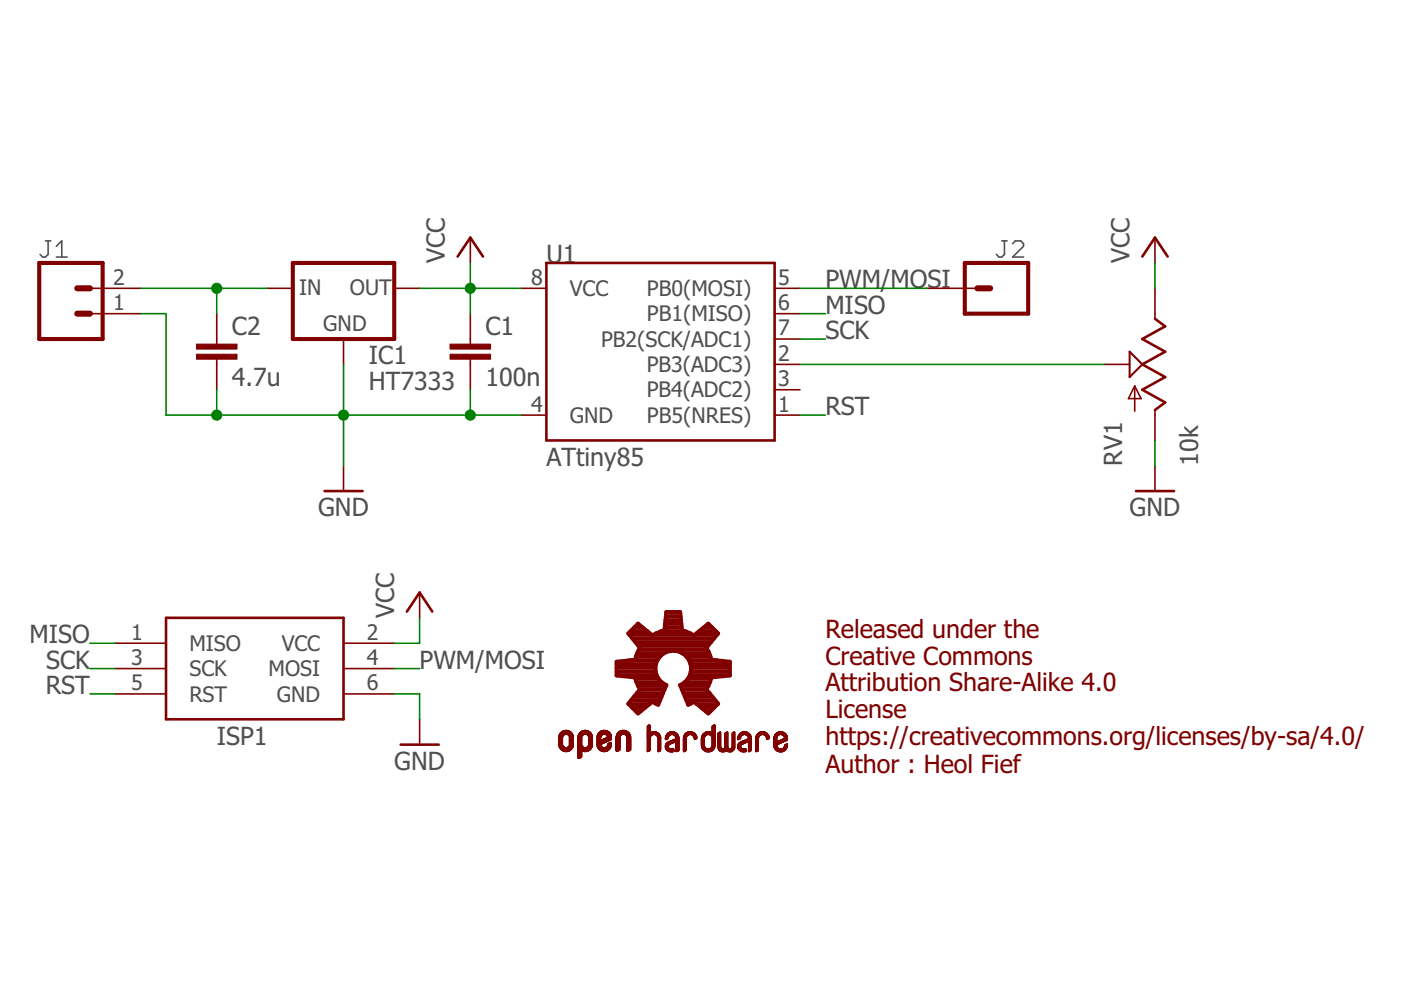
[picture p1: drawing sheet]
<svg xmlns="http://www.w3.org/2000/svg" width="297mm" height="210mm" viewBox="0 0 297 210" stroke-linecap="round" stroke-linejoin="round" font-family="sans-serif">
<defs><g id="words">
<g font-size="5.3" fill="#505050">
<text x="94.3" y="55.7" transform="rotate(-90 94.3 55.7)">VCC</text>
<text x="115.8" y="55.7">U1</text>
<text x="239.5" y="55.7" transform="rotate(-90 239.5 55.7)">VCC</text>
<text x="175" y="61.1">PWM/MOSI</text>
<text x="49.2" y="71.1">C2</text>
<text x="102.9" y="71.1">C1</text>
<text x="175" y="66.5">MISO</text>
<text x="175" y="71.9">SCK</text>
<text x="78.2" y="77.3">IC1</text>
<text x="49.2" y="81.8">4.7u</text>
<text x="78.2" y="82.6">HT7333</text>
<text x="102.9" y="81.8">100n</text>
<text x="175" y="88">RST</text>
<text x="115.8" y="98.8">ATtiny85</text>
<text x="237.9" y="98.8" transform="rotate(-90 237.9 98.8)">RV1</text>
<text x="254" y="98.8" transform="rotate(-90 254 98.8)">10k</text>
<text x="67.5" y="109.5">GND</text>
<text x="239.5" y="109.5">GND</text>
<text x="83.6" y="131" transform="rotate(-90 83.6 131)">VCC</text>
<text x="6.3" y="136.4">MISO</text>
<text x="9.8" y="141.8">SCK</text>
<text x="89" y="141.8">PWM/MOSI</text>
<text x="9.7" y="147.1">RST</text>
<text x="46" y="157.9">ISP1</text>
<text x="83.6" y="163.3">GND</text>
</g>
<g font-size="5.3" fill="#800000">
<text x="175" y="135.3">Released under the</text>
<text x="175" y="140.9">Creative Commons</text>
<text x="175" y="146.6">Attribution Share-Alike 4.0</text>
<text x="175" y="152.2">License</text>
<text x="175" y="157.9">https://creativecommons.org/licenses/by-sa/4.0/</text>
<text x="175" y="163.8">Author : Heol Fief</text>
</g>
<g font-size="4.6" fill="#505050">
<text x="24" y="65.7">1</text>
<text x="24" y="60.4">2</text>
<text x="63.4" y="62.5">IN</text>
<text x="74.2" y="62.5">OUT</text>
<text x="112.6" y="60.4">8</text>
<text x="120.8" y="62.7">VCC</text>
<text x="137.2" y="62.7">PB0(MOSI)</text>
<text x="165" y="65.7">6</text>
<text x="165" y="60.4">5</text>
<text x="68.5" y="70.3">GND</text>
<text x="137.2" y="68.1">PB1(MISO)</text>
<text x="165" y="71.1">7</text>
<text x="127.4" y="73.5">PB2(SCK/ADC1)</text>
<text x="165" y="76.5">2</text>
<text x="137.1" y="78.9">PB3(ADC3)</text>
<text x="165" y="81.9">3</text>
<text x="112.6" y="87.2">4</text>
<text x="120.8" y="89.6">GND</text>
<text x="137.1" y="84.2">PB4(ADC2)</text>
<text x="137.2" y="89.6">PB5(NRES)</text>
<text x="165" y="87.2">1</text>
<text x="27.8" y="135.6">1</text>
<text x="40.1" y="138">MISO</text>
<text x="59.7" y="138">VCC</text>
<text x="77.8" y="135.6">2</text>
<text x="27.8" y="141">3</text>
<text x="40.1" y="143.4">SCK</text>
<text x="56.9" y="143.4">MOSI</text>
<text x="77.8" y="141">4</text>
<text x="27.8" y="146.4">5</text>
<text x="40.1" y="148.7">RST</text>
<text x="58.7" y="148.7">GND</text>
<text x="77.8" y="146.4">6</text>
</g>
</g></defs>
<path d="M9.6 51.1h1.2M10.2 51.1v2.8l-.6 .6h-.5l-.6-.6M11.9 54.5h2.3M11.9 52.2l1.2-1.1v3.4M212.4 51.1h1.1M213 51.1v2.8l-.6 .6h-.6l-.6-.6M214.7 51.6l.6-.5h1.1l.6 .5v.6l-2.3 2.3h2.3" fill="none" stroke="#505050" stroke-width=".34"/>
<path d="M97 54.4l2.7-4 2.7 4M115.8 55.8h48.4v37.6h-48.4zM242.2 54.4l2.7-4 2.7 4M244.9 67.6l2.1 1.6-4.8 2.7 4.8 2.7-4.8 2.7 4.8 2.6-4.8 2.7 4.8 2.7-2.1 1.6M68.8 104.1h8.1M240.9 104.1h8M35.2 131h37.6v21.5h-37.6zM86.3 129.7l2.7-4.1 2.7 4.1M84.9 157.9h8.1" fill="none" stroke="#800000" stroke-width=".55"/>
<g fill="none" stroke="#800000" stroke-width=".34">
<path d="M99.7 50.4v5.4M244.9 50.4v5.4M19.1 61.1h10.7M19.1 66.5h10.7M46 66.5v6.5M46 76.2v6.4M56.7 61.1h5.4M72.8 71.9v5.4M83.6 61.1h5.4M99.7 66.5v6.5M99.7 76.2v6.4M110.5 61.1h5.3"/>
<path d="M164.2 61.1h5.4M164.2 66.5h5.4M164.2 71.9h5.4M164.2 77.3h5.4M196.5 61.1h10.7M234.1 77.3h5.4M244.9 61.1v6.5M72.8 98.8v5.3M110.5 88h5.3M164.2 88h5.4M164.2 82.6h5.4M240.6 81.8v5.4"/>
<path d="M240.6 81.8l1.3 2.7h-2.7zM244.9 86.9v6.5M244.9 98.8v5.3M24.4 136.4h10.8M72.8 136.4h10.8M89 125.6v5.4M24.4 141.8h10.8M24.4 147.1h10.8M72.8 141.8h10.8M72.8 147.1h10.8M89 152.5v5.4"/>
</g>
<path d="M8.3 55.8h13.5v16.1h-13.5zM62.1 55.8h21.5v16.1h-21.5zM204.6 55.8h13.4v10.7h-13.4z" fill="none" stroke="#800000" stroke-width=".87"/>
<path d="M16.4 61.1h2.7M16.4 66.5h2.7M207.2 61.1h2.7" fill="none" stroke="#800000" stroke-width="1.3"/>
<path d="M239.5 74.6l2.7 2.7-2.7 2.6z" fill="none" stroke="#800000" stroke-width=".44"/>
<g fill="#800000" stroke="#800000" stroke-width=".21">
<path d="M95.4 75.1h8.6v1.1h-8.6z"/>
<path d="M95.4 73h8.6v1h-8.6z"/>
<path d="M41.7 75.1h8.5v1.1h-8.5z"/>
<path d="M41.7 73h8.5v1h-8.5z"/>
<path d="M122.6 160.8h.2z"/>
<path d="M122.6 160.8h.3z"/>
<path d="M122.6 160.7l.3 .1z"/>
<path d="M122.5 160.7h.5z"/>
<path d="M122.5 160.7h.6z"/>
<path d="M122.5 160.6l.7 .1z"/>
<path d="M122.5 160.6h.8z"/>
<path d="M122.5 160.5l.8 .1z"/>
<path d="M122.5 160.5h.8z"/>
<path d="M122.5 160.4l.8 .1z"/>
<path d="M122.5 160.4h.8z"/>
<path d="M122.5 160.3l.8 .1z"/>
<path d="M122.5 160.3h.8z"/>
<path d="M122.5 160.2l.8 .1z"/>
<path d="M122.5 160.2h.8z"/>
<path d="M122.5 160.1l.8 .1z"/>
<path d="M122.5 160.1h.8z"/>
<path d="M122.5 160l.8 .1z"/>
<path d="M122.5 160h.8z"/>
<path d="M122.5 159.9l.8 .1z"/>
<path d="M122.5 159.9h.8z"/>
<path d="M122.5 159.8l.8 .1z"/>
<path d="M122.5 159.8h.8z"/>
<path d="M122.5 159.7l.8 .1z"/>
<path d="M122.5 159.7h.8z"/>
<path d="M122.5 159.6l.8 .1z"/>
<path d="M122.5 159.6h.8z"/>
<path d="M122.5 159.5l.8 .1z"/>
<path d="M122.5 159.5h.8z"/>
<path d="M122.5 159.4l.8 .1z"/>
<path d="M122.5 159.4h.8z"/>
<path d="M142.1 159.4h.1z"/>
<path d="M142.4 159.4h.1z"/>
<path d="M153.1 159.4h.1z"/>
<path d="M154.8 159.4h.2z"/>
<path d="M165.2 159.4h.2z"/>
<path d="M141.9 159.4h.9z"/>
<path d="M149.7 159.4h.9z"/>
<path d="M152.9 159.4h.7z"/>
<path d="M154.4 159.4h.7z"/>
<path d="M157.3 159.4h.8z"/>
<path d="M158.7 159.4h.2z"/>
<path d="M165.1 159.4h.9z"/>
<path d="M119.8 159.3l.4 .1z"/>
<path d="M122.5 159.3l.8 .1z"/>
<path d="M123.9 159.3l.3 .1z"/>
<path d="M127.9 159.3l.4 .1z"/>
<path d="M137.2 159.3l.2 .1z"/>
<path d="M139.6 159.3l.1 .1z"/>
<path d="M141.9 159.3l.9 .1z"/>
<path d="M143.3 159.3l.2 .1z"/>
<path d="M144.9 159.3l.2 .1z"/>
<path d="M149.7 159.3l.9 .1z"/>
<path d="M152.8 159.3l.9 .1z"/>
<path d="M154.3 159.3l.9 .1z"/>
<path d="M157.2 159.3l1 .1z"/>
<path d="M158.7 159.3l.2 .1z"/>
<path d="M160.3 159.3l.1 .1z"/>
<path d="M165 159.3l1 .1z"/>
<path d="M119.7 159.3l.6 .1z"/>
<path d="M122.5 159.3l.9 .1z"/>
<path d="M123.8 159.3l.6 .1z"/>
<path d="M127.8 159.3l.6 .1z"/>
<path d="M139.5 159.3l.2 .1z"/>
<path d="M141.8 159.3l1.1 .1z"/>
<path d="M143.3 159.3l.3 .1z"/>
<path d="M149.6 159.3l1.1 .1z"/>
<path d="M160.2 159.3l.3 .1z"/>
<path d="M165 159.3l1.1 .1z"/>
<path d="M119.7 159.3h.7z"/>
<path d="M122.5 159.3h.9z"/>
<path d="M123.7 159.3h.7z"/>
<path d="M127.8 159.3h.6z"/>
<path d="M130.7 159.3h.2z"/>
<path d="M137.2 159.3h.3z"/>
<path d="M139.5 159.3h.3z"/>
<path d="M141.8 159.3h1.1z"/>
<path d="M143.3 159.3h.3z"/>
<path d="M144.9 159.3h.3z"/>
<path d="M149.6 159.3h1.1z"/>
<path d="M152.8 159.3h.9z"/>
<path d="M154.3 159.3h.9z"/>
<path d="M157.1 159.3h1.2z"/>
<path d="M158.7 159.3h.2z"/>
<path d="M160.3 159.3h.2z"/>
<path d="M164.9 159.3h1.2z"/>
<path d="M119.6 159.3h.9z"/>
<path d="M123.6 159.3h.9z"/>
<path d="M127.7 159.3h.8z"/>
<path d="M133 159.3h.2z"/>
<path d="M143.3 159.3h.4z"/>
<path d="M149.5 159.3h1.3z"/>
<path d="M152.7 159.3h1.1z"/>
<path d="M154.2 159.3h1.1z"/>
<path d="M158.7 159.3h.3z"/>
<path d="M119.5 159.2l1.1 .1z"/>
<path d="M122.5 159.2l.9 .1z"/>
<path d="M123.5 159.2l1.1 .1z"/>
<path d="M127.6 159.2l1.1 .1z"/>
<path d="M130.7 159.2l.3 .1z"/>
<path d="M132.9 159.2l.4 .1z"/>
<path d="M137.2 159.2l.4 .1z"/>
<path d="M139.5 159.2l.4 .1z"/>
<path d="M141.7 159.2l1.2 .1z"/>
<path d="M143.3 159.2l.4 .1z"/>
<path d="M144.9 159.2l.4 .1z"/>
<path d="M149.5 159.2l1.4 .1z"/>
<path d="M152.7 159.2l1.1 .1z"/>
<path d="M154.1 159.2l1.2 .1z"/>
<path d="M157 159.2l1.3 .1z"/>
<path d="M158.7 159.2l.4 .1z"/>
<path d="M160.3 159.2l.3 .1z"/>
<path d="M164.8 159.2l1.4 .1z"/>
<path d="M119.4 159.2l1.3 .1z"/>
<path d="M122.5 159.2l2.2 .1z"/>
<path d="M127.5 159.2l1.3 .1z"/>
<path d="M130.7 159.2l.4 .1z"/>
<path d="M132.9 159.2l.5 .1z"/>
<path d="M137.2 159.2l.5 .1z"/>
<path d="M139.5 159.2l.5 .1z"/>
<path d="M141.6 159.2l1.4 .1z"/>
<path d="M143.3 159.2l.5 .1z"/>
<path d="M144.9 159.2l.5 .1z"/>
<path d="M149.4 159.2l1.5 .1z"/>
<path d="M152.6 159.2l1.3 .1z"/>
<path d="M154 159.2l1.4 .1z"/>
<path d="M156.9 159.2l1.4 .1z"/>
<path d="M158.7 159.2l.5 .1z"/>
<path d="M160.3 159.2l.4 .1z"/>
<path d="M164.7 159.2l1.6 .1z"/>
<path d="M119.3 159.2h1.5z"/>
<path d="M122.5 159.2h2.3z"/>
<path d="M127.4 159.2h1.4z"/>
<path d="M130.6 159.2h.5z"/>
<path d="M132.9 159.2h.5z"/>
<path d="M137.2 159.2h.6z"/>
<path d="M139.5 159.2h.5z"/>
<path d="M141.5 159.2h1.5z"/>
<path d="M143.3 159.2h.6z"/>
<path d="M144.9 159.2h.5z"/>
<path d="M149.4 159.2h1.6z"/>
<path d="M152.6 159.2h2.8z"/>
<path d="M156.9 159.2h1.4z"/>
<path d="M158.7 159.2h.5z"/>
<path d="M160.2 159.2h.6z"/>
<path d="M164.7 159.2h1.6z"/>
<path d="M127.3 159.2h1.6z"/>
<path d="M130.6 159.2h.6z"/>
<path d="M132.9 159.2h.6z"/>
<path d="M149.3 159.2h1.7z"/>
<path d="M152.5 159.2h2.9z"/>
<path d="M119.2 159.1l1.6 .1z"/>
<path d="M122.5 159.1l2.4 .1z"/>
<path d="M127.3 159.1l1.6 .1z"/>
<path d="M130.6 159.1l.6 .1z"/>
<path d="M132.9 159.1l.6 .1z"/>
<path d="M137.2 159.1l.6 .1z"/>
<path d="M139.5 159.1l.6 .1z"/>
<path d="M141.5 159.1l1.5 .1z"/>
<path d="M143.3 159.1l.6 .1z"/>
<path d="M144.9 159.1l.6 .1z"/>
<path d="M149.3 159.1l1.7 .1z"/>
<path d="M152.5 159.1l2.9 .1z"/>
<path d="M156.9 159.1l1.4 .1z"/>
<path d="M158.7 159.1l.5 .1z"/>
<path d="M160.3 159.1l.5 .1z"/>
<path d="M164.6 159.1l1.8 .1z"/>
<path d="M119.2 159.1h1.6z"/>
<path d="M122.5 159.1h2.4z"/>
<path d="M127.3 159.1h1.6z"/>
<path d="M130.6 159.1h.7z"/>
<path d="M132.9 159.1h.7z"/>
<path d="M137.2 159.1h.6z"/>
<path d="M139.5 159.1h.6z"/>
<path d="M141.5 159.1h1.5z"/>
<path d="M143.3 159.1h.7z"/>
<path d="M144.9 159.1h.6z"/>
<path d="M149.3 159.1h1.8z"/>
<path d="M152.5 159.1h3z"/>
<path d="M156.8 159.1h1.5z"/>
<path d="M158.7 159.1h.5z"/>
<path d="M160.3 159.1h.5z"/>
<path d="M164.6 159.1h1.8z"/>
<path d="M119.2 159.1h1.7z"/>
<path d="M127.2 159.1h1.8z"/>
<path d="M141.4 159.1h1.5z"/>
<path d="M149.2 159.1h1.9z"/>
<path d="M119.1 159l1.8 .1z"/>
<path d="M122.5 159l2.5 .1z"/>
<path d="M127.2 159l1.8 .1z"/>
<path d="M130.6 159l.8 .1z"/>
<path d="M132.9 159l.7 .1z"/>
<path d="M137.2 159l.6 .1z"/>
<path d="M139.5 159l.6 .1z"/>
<path d="M141.4 159l1.5 .1z"/>
<path d="M143.3 159l.7 .1z"/>
<path d="M144.9 159l.6 .1z"/>
<path d="M149.2 159l1.9 .1z"/>
<path d="M152.4 159l3.1 .1z"/>
<path d="M156.8 159l1.5 .1z"/>
<path d="M158.7 159l.5 .1z"/>
<path d="M160.3 159l.5 .1z"/>
<path d="M164.5 159l2 .1z"/>
<path d="M119.1 159l1.9 .1z"/>
<path d="M122.5 159l2.6 .1z"/>
<path d="M127.1 159l2 .1z"/>
<path d="M132.9 159l.8 .1z"/>
<path d="M149.2 159l2 .1z"/>
<path d="M152.4 159l3.2 .1z"/>
<path d="M156.7 159l1.6 .1z"/>
<path d="M119 159h2z"/>
<path d="M122.5 159h2.6z"/>
<path d="M127.1 159h2z"/>
<path d="M130.6 159h.8z"/>
<path d="M132.9 159h.8z"/>
<path d="M137.2 159h.6z"/>
<path d="M139.5 159h.6z"/>
<path d="M141.3 159h1.6z"/>
<path d="M143.3 159h.7z"/>
<path d="M144.9 159h.6z"/>
<path d="M149.1 159h2.1z"/>
<path d="M152.4 159h3.2z"/>
<path d="M156.7 159h1.6z"/>
<path d="M158.7 159h.5z"/>
<path d="M160.3 159h.5z"/>
<path d="M164.5 159h2z"/>
<path d="M119 159h2.1z"/>
<path d="M156.7 159h1.5z"/>
<path d="M164.4 159h2.1z"/>
<path d="M119 158.9l2.1 .1z"/>
<path d="M122.5 158.9l2.6 .1z"/>
<path d="M127.1 158.9l2 .1z"/>
<path d="M130.6 158.9l.8 .1z"/>
<path d="M132.9 158.9l.8 .1z"/>
<path d="M137.2 158.9l.6 .1z"/>
<path d="M139.5 158.9l.6 .1z"/>
<path d="M141.3 158.9l1.6 .1z"/>
<path d="M143.3 158.9l.7 .1z"/>
<path d="M144.9 158.9l.6 .1z"/>
<path d="M149.1 158.9l2.1 .1z"/>
<path d="M152.4 158.9l3.2 .1z"/>
<path d="M156.7 158.9l1.6 .1z"/>
<path d="M158.7 158.9l.5 .1z"/>
<path d="M160.3 158.9l.5 .1z"/>
<path d="M164.4 158.9l2.2 .1z"/>
<path d="M118.9 158.9l2.2 .1z"/>
<path d="M127 158.9l2.2 .1z"/>
<path d="M149.1 158.9l2.2 .1z"/>
<path d="M156.6 158.9l1.7 .1z"/>
<path d="M118.9 158.9h2.2z"/>
<path d="M122.5 158.9h2.7z"/>
<path d="M127 158.9h2.2z"/>
<path d="M130.6 158.9h.8z"/>
<path d="M132.9 158.9h.8z"/>
<path d="M137.2 158.9h.6z"/>
<path d="M139.5 158.9h.6z"/>
<path d="M141.2 158.9h1.7z"/>
<path d="M143.3 158.9h.7z"/>
<path d="M144.9 158.9h.6z"/>
<path d="M149 158.9h2.3z"/>
<path d="M152.4 158.9h3.2z"/>
<path d="M156.6 158.9h1.6z"/>
<path d="M158.7 158.9h.5z"/>
<path d="M160.3 158.9h.5z"/>
<path d="M164.4 158.9h2.2z"/>
<path d="M118.9 158.9h2.3z"/>
<path d="M152.3 158.9h3.3z"/>
<path d="M156.5 158.9h1.7z"/>
<path d="M118.9 158.8l2.3 .1z"/>
<path d="M122.5 158.8l2.7 .1z"/>
<path d="M127 158.8l2.2 .1z"/>
<path d="M130.6 158.8l.8 .1z"/>
<path d="M132.9 158.8l.8 .1z"/>
<path d="M137.2 158.8l.6 .1z"/>
<path d="M139.5 158.8l.6 .1z"/>
<path d="M141.2 158.8l1.7 .1z"/>
<path d="M143.3 158.8l.7 .1z"/>
<path d="M144.9 158.8l.6 .1z"/>
<path d="M149 158.8l2.3 .1z"/>
<path d="M152.3 158.8l3.4 .1z"/>
<path d="M156.5 158.8l1.7 .1z"/>
<path d="M158.7 158.8l.5 .1z"/>
<path d="M160.3 158.8l.5 .1z"/>
<path d="M164.4 158.8l2.3 .1z"/>
<path d="M118.9 158.8h2.3z"/>
<path d="M122.5 158.8h2.8z"/>
<path d="M126.9 158.8h2.4z"/>
<path d="M130.6 158.8h.8z"/>
<path d="M132.9 158.8h.8z"/>
<path d="M137.2 158.8h.6z"/>
<path d="M139.5 158.8h.6z"/>
<path d="M141.2 158.8h1.7z"/>
<path d="M143.3 158.8h.7z"/>
<path d="M144.9 158.8h.6z"/>
<path d="M149 158.8h2.3z"/>
<path d="M152.3 158.8h3.4z"/>
<path d="M156.5 158.8h1.7z"/>
<path d="M158.7 158.8h.5z"/>
<path d="M160.3 158.8h.5z"/>
<path d="M164.3 158.8h2.4z"/>
<path d="M118.8 158.8h2.4z"/>
<path d="M141.2 158.8h1z"/>
<path d="M142.3 158.8h.5z"/>
<path d="M149 158.8h1.1z"/>
<path d="M150.3 158.8h1.1z"/>
<path d="M164.3 158.8h1.2z"/>
<path d="M165.7 158.8h1z"/>
<path d="M118.8 158.7l2.4 .1z"/>
<path d="M122.5 158.7l2.8 .1z"/>
<path d="M126.9 158.7l2.4 .1z"/>
<path d="M130.6 158.7l.8 .1z"/>
<path d="M132.9 158.7l.8 .1z"/>
<path d="M137.2 158.7l.6 .1z"/>
<path d="M139.5 158.7l.6 .1z"/>
<path d="M141.1 158.7l1 .1z"/>
<path d="M142.5 158.7l.3 .1z"/>
<path d="M143.3 158.7l.7 .1z"/>
<path d="M144.9 158.7l.6 .1z"/>
<path d="M148.9 158.7l1.1 .1z"/>
<path d="M150.4 158.7l1 .1z"/>
<path d="M152.3 158.7l.8 .1z"/>
<path d="M153.3 158.7l1.3 .1z"/>
<path d="M154.8 158.7l.9 .1z"/>
<path d="M156.5 158.7l.9 .1z"/>
<path d="M157.8 158.7l.3 .1z"/>
<path d="M158.7 158.7l.5 .1z"/>
<path d="M160.3 158.7l.5 .1z"/>
<path d="M164.3 158.7l1 .1z"/>
<path d="M165.8 158.7l.9 .1z"/>
<path d="M118.8 158.7l2.5 .1z"/>
<path d="M141.1 158.7l.9 .1z"/>
<path d="M142.6 158.7l.1 .1z"/>
<path d="M148.9 158.7l1 .1z"/>
<path d="M150.5 158.7l.9 .1z"/>
<path d="M153.4 158.7l1.1 .1z"/>
<path d="M154.9 158.7l.9 .1z"/>
<path d="M157.9 158.7l.2 .1z"/>
<path d="M164.3 158.7l.9 .1z"/>
<path d="M165.9 158.7l.8 .1z"/>
<path d="M118.7 158.7h2.6z"/>
<path d="M122.5 158.7h2.8z"/>
<path d="M126.9 158.7h2.4z"/>
<path d="M130.6 158.7h.8z"/>
<path d="M132.9 158.7h.8z"/>
<path d="M137.2 158.7h.6z"/>
<path d="M139.5 158.7h.6z"/>
<path d="M141.1 158.7h.8z"/>
<path d="M143.3 158.7h.7z"/>
<path d="M144.9 158.7h.6z"/>
<path d="M148.9 158.7h.9z"/>
<path d="M150.6 158.7h.8z"/>
<path d="M152.3 158.7h.7z"/>
<path d="M153.5 158.7h1z"/>
<path d="M155 158.7h.7z"/>
<path d="M156.5 158.7h.8z"/>
<path d="M158.7 158.7h.5z"/>
<path d="M160.3 158.7h.5z"/>
<path d="M164.3 158.7h.8z"/>
<path d="M165.9 158.7h.8z"/>
<path d="M122.5 158.7h2.9z"/>
<path d="M126.8 158.7h2.6z"/>
<path d="M148.9 158.7h.8z"/>
<path d="M156.5 158.7h.7z"/>
<path d="M166 158.7h.8z"/>
<path d="M118.7 158.6l2.6 .1z"/>
<path d="M122.5 158.6l2.9 .1z"/>
<path d="M126.8 158.6l2.6 .1z"/>
<path d="M130.6 158.6l.8 .1z"/>
<path d="M132.9 158.6l.8 .1z"/>
<path d="M137.2 158.6l.6 .1z"/>
<path d="M139.5 158.6l.6 .1z"/>
<path d="M141.1 158.6l.8 .1z"/>
<path d="M143.3 158.6l.7 .1z"/>
<path d="M144.9 158.6l.6 .1z"/>
<path d="M148.9 158.6l.8 .1z"/>
<path d="M150.6 158.6l.8 .1z"/>
<path d="M152.2 158.6l.8 .1z"/>
<path d="M153.6 158.6l.8 .1z"/>
<path d="M155.1 158.6l.7 .1z"/>
<path d="M156.4 158.6l.8 .1z"/>
<path d="M158.7 158.6l.5 .1z"/>
<path d="M160.3 158.6l.5 .1z"/>
<path d="M164.2 158.6l.9 .1z"/>
<path d="M166 158.6l.8 .1z"/>
<path d="M118.7 158.6l2.7 .1z"/>
<path d="M141.1 158.6l.7 .1z"/>
<path d="M148.8 158.6l.9 .1z"/>
<path d="M150.6 158.6l.9 .1z"/>
<path d="M164.2 158.6l.8 .1z"/>
<path d="M118.7 158.6h2.7z"/>
<path d="M122.5 158.6h2.9z"/>
<path d="M126.8 158.6h2.6z"/>
<path d="M130.6 158.6h.8z"/>
<path d="M132.9 158.6h.8z"/>
<path d="M137.2 158.6h.6z"/>
<path d="M139.5 158.6h.6z"/>
<path d="M141.1 158.6h.7z"/>
<path d="M143.3 158.6h.7z"/>
<path d="M144.9 158.6h.6z"/>
<path d="M148.8 158.6h.8z"/>
<path d="M150.7 158.6h.8z"/>
<path d="M152.2 158.6h.7z"/>
<path d="M153.6 158.6h.8z"/>
<path d="M155.1 158.6h.7z"/>
<path d="M156.4 158.6h.8z"/>
<path d="M158.7 158.6h.5z"/>
<path d="M160.3 158.6h.5z"/>
<path d="M164.2 158.6h.8z"/>
<path d="M166.1 158.6h.7z"/>
<path d="M118.7 158.5l2.7 .1z"/>
<path d="M122.5 158.5l3 .1z"/>
<path d="M126.7 158.5l2.8 .1z"/>
<path d="M130.6 158.5l.8 .1z"/>
<path d="M132.9 158.5l.8 .1z"/>
<path d="M137.2 158.5l.6 .1z"/>
<path d="M139.5 158.5l.6 .1z"/>
<path d="M141.1 158.5l.7 .1z"/>
<path d="M143.3 158.5l.7 .1z"/>
<path d="M144.9 158.5l.6 .1z"/>
<path d="M148.8 158.5l.8 .1z"/>
<path d="M150.8 158.5l.7 .1z"/>
<path d="M152.2 158.5l.7 .1z"/>
<path d="M153.6 158.5l.7 .1z"/>
<path d="M155.1 158.5l.7 .1z"/>
<path d="M156.4 158.5l.7 .1z"/>
<path d="M158.7 158.5l.5 .1z"/>
<path d="M160.3 158.5l.5 .1z"/>
<path d="M164.2 158.5l.7 .1z"/>
<path d="M166.1 158.5l.7 .1z"/>
<path d="M118.7 158.5l1.2 .1z"/>
<path d="M120.2 158.5l1.2 .1z"/>
<path d="M122.5 158.5l1.4 .1z"/>
<path d="M124.2 158.5l1.3 .1z"/>
<path d="M126.7 158.5l1.3 .1z"/>
<path d="M128.3 158.5l1.2 .1z"/>
<path d="M148.8 158.5l.7 .1z"/>
<path d="M166.2 158.5l.7 .1z"/>
<path d="M118.6 158.5h1.2z"/>
<path d="M120.3 158.5h1.1z"/>
<path d="M122.5 158.5h1.3z"/>
<path d="M124.3 158.5h1.2z"/>
<path d="M126.7 158.5h1.2z"/>
<path d="M128.4 158.5h1.1z"/>
<path d="M130.6 158.5h.8z"/>
<path d="M132.9 158.5h.8z"/>
<path d="M137.2 158.5h.6z"/>
<path d="M139.5 158.5h.6z"/>
<path d="M141.1 158.5h.7z"/>
<path d="M143.3 158.5h.7z"/>
<path d="M144.9 158.5h.6z"/>
<path d="M148.8 158.5h.7z"/>
<path d="M150.8 158.5h.7z"/>
<path d="M152.2 158.5h.7z"/>
<path d="M153.6 158.5h.8z"/>
<path d="M155.1 158.5h.7z"/>
<path d="M156.4 158.5h.7z"/>
<path d="M158.7 158.5h.5z"/>
<path d="M160.3 158.5h.5z"/>
<path d="M164.2 158.5h.7z"/>
<path d="M166.2 158.5h.7z"/>
<path d="M124.4 158.5h1.1z"/>
<path d="M126.7 158.5h1.1z"/>
<path d="M164.1 158.5h.8z"/>
<path d="M118.6 158.4l1.1 .1z"/>
<path d="M120.3 158.4l1.1 .1z"/>
<path d="M122.5 158.4l1.3 .1z"/>
<path d="M124.4 158.4l1.1 .1z"/>
<path d="M126.7 158.4l1.1 .1z"/>
<path d="M128.4 158.4l1.1 .1z"/>
<path d="M130.6 158.4l.8 .1z"/>
<path d="M132.9 158.4l.8 .1z"/>
<path d="M137.2 158.4l.6 .1z"/>
<path d="M139.5 158.4l.6 .1z"/>
<path d="M141.1 158.4l.6 .1z"/>
<path d="M143.3 158.4l.7 .1z"/>
<path d="M144.9 158.4l.6 .1z"/>
<path d="M148.8 158.4l.7 .1z"/>
<path d="M150.8 158.4l.8 .1z"/>
<path d="M152.2 158.4l.7 .1z"/>
<path d="M153.6 158.4l.8 .1z"/>
<path d="M155.2 158.4l.6 .1z"/>
<path d="M156.4 158.4l.7 .1z"/>
<path d="M158.7 158.4l.5 .1z"/>
<path d="M160.3 158.4l.5 .1z"/>
<path d="M164.1 158.4l.7 .1z"/>
<path d="M166.2 158.4l.7 .1z"/>
<path d="M118.6 158.4h1.1z"/>
<path d="M120.4 158.4h1.1z"/>
<path d="M122.5 158.4h1.2z"/>
<path d="M124.4 158.4h1.1z"/>
<path d="M126.7 158.4h1.1z"/>
<path d="M128.5 158.4h1z"/>
<path d="M130.6 158.4h.8z"/>
<path d="M132.9 158.4h.8z"/>
<path d="M137.2 158.4h.6z"/>
<path d="M139.5 158.4h.6z"/>
<path d="M141.1 158.4h.6z"/>
<path d="M143.3 158.4h.7z"/>
<path d="M144.9 158.4h.6z"/>
<path d="M148.8 158.4h.7z"/>
<path d="M150.9 158.4h.6z"/>
<path d="M152.2 158.4h.7z"/>
<path d="M153.6 158.4h.7z"/>
<path d="M155.2 158.4h.6z"/>
<path d="M156.4 158.4h.7z"/>
<path d="M158.7 158.4h.5z"/>
<path d="M160.3 158.4h.5z"/>
<path d="M164.1 158.4h.7z"/>
<path d="M166.2 158.4h.7z"/>
<path d="M118.6 158.4h1z"/>
<path d="M124.5 158.4h1z"/>
<path d="M126.7 158.4h1z"/>
<path d="M150.9 158.4h.7z"/>
<path d="M118.6 158.3l1 .1z"/>
<path d="M120.5 158.3l1 .1z"/>
<path d="M122.5 158.3l1.1 .1z"/>
<path d="M124.5 158.3l1 .1z"/>
<path d="M126.6 158.3l1.1 .1z"/>
<path d="M128.6 158.3l1 .1z"/>
<path d="M130.6 158.3l.8 .1z"/>
<path d="M132.9 158.3l.8 .1z"/>
<path d="M137.2 158.3l.6 .1z"/>
<path d="M139.5 158.3l.6 .1z"/>
<path d="M141.1 158.3l.6 .1z"/>
<path d="M143.3 158.3l.7 .1z"/>
<path d="M144.9 158.3l.6 .1z"/>
<path d="M148.8 158.3l.6 .1z"/>
<path d="M150.9 158.3l.7 .1z"/>
<path d="M152.2 158.3l.6 .1z"/>
<path d="M153.6 158.3l.7 .1z"/>
<path d="M155.2 158.3l.6 .1z"/>
<path d="M156.4 158.3l.7 .1z"/>
<path d="M158.7 158.3l.5 .1z"/>
<path d="M160.3 158.3l.5 .1z"/>
<path d="M164.1 158.3l.7 .1z"/>
<path d="M166.2 158.3l.7 .1z"/>
<path d="M124.6 158.3l.9 .1z"/>
<path d="M126.7 158.3l.9 .1z"/>
<path d="M118.6 158.3h.9z"/>
<path d="M120.5 158.3h1z"/>
<path d="M122.5 158.3h1z"/>
<path d="M124.6 158.3h.9z"/>
<path d="M126.6 158.3h1z"/>
<path d="M128.6 158.3h1z"/>
<path d="M130.6 158.3h.8z"/>
<path d="M132.9 158.3h.8z"/>
<path d="M137.2 158.3h.6z"/>
<path d="M139.5 158.3h.6z"/>
<path d="M141.1 158.3h.5z"/>
<path d="M143.3 158.3h.7z"/>
<path d="M144.9 158.3h.6z"/>
<path d="M148.8 158.3h.6z"/>
<path d="M151 158.3h.6z"/>
<path d="M152.2 158.3h.6z"/>
<path d="M153.7 158.3h.6z"/>
<path d="M155.2 158.3h.6z"/>
<path d="M156.4 158.3h.7z"/>
<path d="M158.7 158.3h.5z"/>
<path d="M160.3 158.3h.5z"/>
<path d="M164.1 158.3h.7z"/>
<path d="M166.3 158.3h.6z"/>
<path d="M128.7 158.3h.9z"/>
<path d="M164.1 158.3h.6z"/>
<path d="M118.5 158.2l1 .1z"/>
<path d="M120.6 158.2l.9 .1z"/>
<path d="M122.5 158.2l1 .1z"/>
<path d="M124.6 158.2l.9 .1z"/>
<path d="M126.6 158.2l1 .1z"/>
<path d="M128.7 158.2l.9 .1z"/>
<path d="M130.6 158.2l.8 .1z"/>
<path d="M132.9 158.2l.8 .1z"/>
<path d="M137.2 158.2l.6 .1z"/>
<path d="M139.5 158.2l.6 .1z"/>
<path d="M141.1 158.2l.5 .1z"/>
<path d="M143.3 158.2l.7 .1z"/>
<path d="M144.9 158.2l.6 .1z"/>
<path d="M148.8 158.2l.6 .1z"/>
<path d="M151 158.2l.6 .1z"/>
<path d="M152.2 158.2l.6 .1z"/>
<path d="M153.7 158.2l.6 .1z"/>
<path d="M155.2 158.2l.6 .1z"/>
<path d="M156.4 158.2l.7 .1z"/>
<path d="M158.7 158.2l.5 .1z"/>
<path d="M160.3 158.2l.5 .1z"/>
<path d="M164.1 158.2l.6 .1z"/>
<path d="M166.3 158.2l.6 .1z"/>
<path d="M124.7 158.2l.9 .1z"/>
<path d="M126.6 158.2l.9 .1z"/>
<path d="M118.5 158.2h.9z"/>
<path d="M120.6 158.2h.9z"/>
<path d="M122.5 158.2h1z"/>
<path d="M124.7 158.2h.9z"/>
<path d="M126.6 158.2h.9z"/>
<path d="M128.7 158.2h.9z"/>
<path d="M130.6 158.2h.8z"/>
<path d="M132.9 158.2h.8z"/>
<path d="M137.2 158.2h.6z"/>
<path d="M139.5 158.2h.6z"/>
<path d="M141.1 158.2h.6z"/>
<path d="M143.3 158.2h.7z"/>
<path d="M144.9 158.2h.6z"/>
<path d="M148.7 158.2h.7z"/>
<path d="M151 158.2h.6z"/>
<path d="M152.2 158.2h.6z"/>
<path d="M153.7 158.2h.6z"/>
<path d="M155.2 158.2h.6z"/>
<path d="M156.4 158.2h.7z"/>
<path d="M158.7 158.2h.5z"/>
<path d="M160.3 158.2h.5z"/>
<path d="M164.1 158.2h.6z"/>
<path d="M166.3 158.2h.6z"/>
<path d="M148.7 158.2h.6z"/>
<path d="M118.5 158.1l.9 .1z"/>
<path d="M120.7 158.1l.8 .1z"/>
<path d="M122.5 158.1l.9 .1z"/>
<path d="M124.7 158.1l.9 .1z"/>
<path d="M126.6 158.1l.9 .1z"/>
<path d="M128.8 158.1l.8 .1z"/>
<path d="M130.6 158.1l.8 .1z"/>
<path d="M132.9 158.1l.8 .1z"/>
<path d="M137.2 158.1l.6 .1z"/>
<path d="M139.5 158.1l.6 .1z"/>
<path d="M141.1 158.1l.6 .1z"/>
<path d="M143.3 158.1l.7 .1z"/>
<path d="M144.9 158.1l.6 .1z"/>
<path d="M148.7 158.1l.6 .1z"/>
<path d="M151 158.1l.6 .1z"/>
<path d="M152.2 158.1l.6 .1z"/>
<path d="M153.7 158.1l.6 .1z"/>
<path d="M155.2 158.1l.6 .1z"/>
<path d="M156.4 158.1l.7 .1z"/>
<path d="M158.7 158.1l.5 .1z"/>
<path d="M160.3 158.1l.5 .1z"/>
<path d="M164.1 158.1l.6 .1z"/>
<path d="M166.3 158.1l.6 .1z"/>
<path d="M118.5 158.1h.9z"/>
<path d="M120.7 158.1h.8z"/>
<path d="M122.5 158.1h.9z"/>
<path d="M124.7 158.1h.9z"/>
<path d="M126.6 158.1h.9z"/>
<path d="M128.8 158.1h.8z"/>
<path d="M130.6 158.1h.8z"/>
<path d="M132.9 158.1h.8z"/>
<path d="M137.2 158.1h.6z"/>
<path d="M139.5 158.1h.6z"/>
<path d="M141.1 158.1h.6z"/>
<path d="M143.3 158.1h.7z"/>
<path d="M144.9 158.1h.6z"/>
<path d="M148.7 158.1h.6z"/>
<path d="M151 158.1h.6z"/>
<path d="M152.2 158.1h.6z"/>
<path d="M153.7 158.1h.6z"/>
<path d="M155.2 158.1h.6z"/>
<path d="M156.4 158.1h.7z"/>
<path d="M158.7 158.1h.5z"/>
<path d="M160.3 158.1h.5z"/>
<path d="M164.1 158.1h.6z"/>
<path d="M166.3 158.1h.6z"/>
<path d="M126.6 158.1h.8z"/>
<path d="M166.4 158.1h.6z"/>
<path d="M120.7 158.1h.9z"/>
<path d="M124.8 158.1h.8z"/>
<path d="M141.1 158.1h.7z"/>
<path d="M118.5 158l.9 .1z"/>
<path d="M120.7 158l.9 .1z"/>
<path d="M122.5 158l.9 .1z"/>
<path d="M124.8 158l.8 .1z"/>
<path d="M126.6 158l.8 .1z"/>
<path d="M128.8 158l.8 .1z"/>
<path d="M130.6 158l.8 .1z"/>
<path d="M132.9 158l.8 .1z"/>
<path d="M137.2 158l.6 .1z"/>
<path d="M139.5 158l.6 .1z"/>
<path d="M141.1 158l.7 .1z"/>
<path d="M143.3 158l.7 .1z"/>
<path d="M144.9 158l.6 .1z"/>
<path d="M148.7 158l.6 .1z"/>
<path d="M151 158l.6 .1z"/>
<path d="M152.2 158l.6 .1z"/>
<path d="M153.7 158l.6 .1z"/>
<path d="M155.2 158l.6 .1z"/>
<path d="M156.4 158l.7 .1z"/>
<path d="M158.7 158l.5 .1z"/>
<path d="M160.3 158l.5 .1z"/>
<path d="M164.1 158l.6 .1z"/>
<path d="M166.4 158l.6 .1z"/>
<path d="M118.5 158h.9z"/>
<path d="M120.7 158h.9z"/>
<path d="M122.5 158h.9z"/>
<path d="M124.8 158h.8z"/>
<path d="M126.6 158h.8z"/>
<path d="M128.8 158h.8z"/>
<path d="M130.6 158h.8z"/>
<path d="M132.9 158h.8z"/>
<path d="M137.2 158h.6z"/>
<path d="M139.5 158h.6z"/>
<path d="M141.1 158h.7z"/>
<path d="M143.3 158h.7z"/>
<path d="M144.9 158h.6z"/>
<path d="M148.7 158h.6z"/>
<path d="M151 158h.6z"/>
<path d="M152.2 158h.6z"/>
<path d="M153.7 158h.6z"/>
<path d="M155.2 158h.6z"/>
<path d="M156.4 158h.7z"/>
<path d="M158.7 158h.5z"/>
<path d="M160.3 158h.5z"/>
<path d="M164.1 158h.6z"/>
<path d="M166.4 158h.6z"/>
<path d="M118.5 158h.8z"/>
<path d="M156.4 158h.8z"/>
<path d="M118.5 157.9l.8 .1z"/>
<path d="M120.7 157.9l.9 .1z"/>
<path d="M122.5 157.9l.9 .1z"/>
<path d="M124.8 157.9l.8 .1z"/>
<path d="M126.6 157.9l.8 .1z"/>
<path d="M128.8 157.9l.8 .1z"/>
<path d="M130.6 157.9l.8 .1z"/>
<path d="M132.9 157.9l.8 .1z"/>
<path d="M137.2 157.9l.6 .1z"/>
<path d="M139.5 157.9l.6 .1z"/>
<path d="M141.1 157.9l.7 .1z"/>
<path d="M143.3 157.9l.7 .1z"/>
<path d="M144.9 157.9l.6 .1z"/>
<path d="M148.7 157.9l.6 .1z"/>
<path d="M151 157.9l.6 .1z"/>
<path d="M152.2 157.9l.6 .1z"/>
<path d="M153.7 157.9l.6 .1z"/>
<path d="M155.2 157.9l.6 .1z"/>
<path d="M156.4 157.9l.8 .1z"/>
<path d="M158.7 157.9l.5 .1z"/>
<path d="M160.3 157.9l.5 .1z"/>
<path d="M164.1 157.9l.7 .1z"/>
<path d="M166.4 157.9l.6 .1z"/>
<path d="M122.5 157.9l.8 .1z"/>
<path d="M128.9 157.9l.7 .1z"/>
<path d="M141.1 157.9l.8 .1z"/>
<path d="M118.5 157.9h.8z"/>
<path d="M120.7 157.9h.9z"/>
<path d="M122.5 157.9h.8z"/>
<path d="M124.8 157.9h.8z"/>
<path d="M126.6 157.9h.8z"/>
<path d="M128.9 157.9h.7z"/>
<path d="M130.6 157.9h.8z"/>
<path d="M132.9 157.9h.8z"/>
<path d="M137.2 157.9h.6z"/>
<path d="M139.5 157.9h.6z"/>
<path d="M141.1 157.9h.8z"/>
<path d="M143.3 157.9h.7z"/>
<path d="M144.9 157.9h.6z"/>
<path d="M148.7 157.9h.6z"/>
<path d="M151 157.9h.6z"/>
<path d="M152.2 157.9h.6z"/>
<path d="M153.7 157.9h.6z"/>
<path d="M155.2 157.9h.6z"/>
<path d="M156.4 157.9h.8z"/>
<path d="M158.7 157.9h.5z"/>
<path d="M160.3 157.9h.5z"/>
<path d="M164.1 157.9h.7z"/>
<path d="M166.4 157.9h.6z"/>
<path d="M156.5 157.9h.7z"/>
<path d="M118.5 157.8l.8 .1z"/>
<path d="M120.7 157.8l.9 .1z"/>
<path d="M122.5 157.8l.8 .1z"/>
<path d="M124.8 157.8l.8 .1z"/>
<path d="M126.6 157.8l.8 .1z"/>
<path d="M128.9 157.8l.7 .1z"/>
<path d="M130.6 157.8l.8 .1z"/>
<path d="M132.9 157.8l.8 .1z"/>
<path d="M137.2 157.8l.6 .1z"/>
<path d="M139.5 157.8l.6 .1z"/>
<path d="M141.1 157.8l.8 .1z"/>
<path d="M143.3 157.8l.7 .1z"/>
<path d="M144.9 157.8l.6 .1z"/>
<path d="M148.7 157.8l.6 .1z"/>
<path d="M151 157.8l.6 .1z"/>
<path d="M152.2 157.8l.6 .1z"/>
<path d="M153.7 157.8l.6 .1z"/>
<path d="M155.2 157.8l.6 .1z"/>
<path d="M156.5 157.8l.7 .1z"/>
<path d="M158.7 157.8l.5 .1z"/>
<path d="M160.3 157.8l.5 .1z"/>
<path d="M164.1 157.8l.8 .1z"/>
<path d="M166.5 157.8l.5 .1z"/>
<path d="M118.5 157.8h.8z"/>
<path d="M120.7 157.8h.9z"/>
<path d="M122.5 157.8h.8z"/>
<path d="M124.8 157.8h.8z"/>
<path d="M126.6 157.8h.9z"/>
<path d="M128.9 157.8h.7z"/>
<path d="M130.6 157.8h.8z"/>
<path d="M132.9 157.8h.8z"/>
<path d="M137.2 157.8h.6z"/>
<path d="M139.5 157.8h.6z"/>
<path d="M141.1 157.8h.9z"/>
<path d="M143.3 157.8h.7z"/>
<path d="M144.9 157.8h.6z"/>
<path d="M148.7 157.8h.6z"/>
<path d="M151 157.8h.6z"/>
<path d="M152.2 157.8h.6z"/>
<path d="M153.7 157.8h.6z"/>
<path d="M155.2 157.8h.6z"/>
<path d="M156.5 157.8h.8z"/>
<path d="M158.7 157.8h.5z"/>
<path d="M160.3 157.8h.5z"/>
<path d="M164.1 157.8h.8z"/>
<path d="M166.6 157.8h.4z"/>
<path d="M141.1 157.8h1z"/>
<path d="M156.5 157.8h.9z"/>
<path d="M164.1 157.8h.9z"/>
<path d="M126.6 157.8h1z"/>
<path d="M141.1 157.8h1.1z"/>
<path d="M156.5 157.8h1z"/>
<path d="M164.1 157.8h1z"/>
<path d="M166.7 157.8h.2z"/>
<path d="M118.5 157.7l.8 .1z"/>
<path d="M120.7 157.7l.9 .1z"/>
<path d="M122.5 157.7l.8 .1z"/>
<path d="M124.8 157.7l.8 .1z"/>
<path d="M126.6 157.7l1 .1z"/>
<path d="M128.9 157.7l.7 .1z"/>
<path d="M130.6 157.7l.8 .1z"/>
<path d="M132.9 157.7l.8 .1z"/>
<path d="M137.2 157.7l.6 .1z"/>
<path d="M139.5 157.7l.6 .1z"/>
<path d="M141.1 157.7l1.1 .1z"/>
<path d="M143.3 157.7l.7 .1z"/>
<path d="M144.9 157.7l.6 .1z"/>
<path d="M148.7 157.7l.6 .1z"/>
<path d="M151 157.7l.6 .1z"/>
<path d="M152.2 157.7l.6 .1z"/>
<path d="M153.7 157.7l.6 .1z"/>
<path d="M155.2 157.7l.6 .1z"/>
<path d="M156.5 157.7l1.1 .1z"/>
<path d="M158.7 157.7l.5 .1z"/>
<path d="M160.3 157.7l.5 .1z"/>
<path d="M164.1 157.7l1.1 .1z"/>
<path d="M166.7 157.7l.2 .1z"/>
<path d="M118.5 157.7h.8z"/>
<path d="M120.7 157.7h.9z"/>
<path d="M122.5 157.7h.8z"/>
<path d="M124.8 157.7h.8z"/>
<path d="M126.6 157.7h1.1z"/>
<path d="M128.9 157.7h.7z"/>
<path d="M130.6 157.7h.8z"/>
<path d="M132.9 157.7h.8z"/>
<path d="M137.2 157.7h.6z"/>
<path d="M139.5 157.7h.6z"/>
<path d="M141.2 157.7h1z"/>
<path d="M143.3 157.7h.7z"/>
<path d="M144.9 157.7h.6z"/>
<path d="M148.7 157.7h.6z"/>
<path d="M151 157.7h.6z"/>
<path d="M152.2 157.7h.6z"/>
<path d="M153.7 157.7h.6z"/>
<path d="M155.2 157.7h.6z"/>
<path d="M156.5 157.7h1.1z"/>
<path d="M158.7 157.7h.5z"/>
<path d="M160.3 157.7h.5z"/>
<path d="M164.1 157.7h1.1z"/>
<path d="M166.8 157.7h.1z"/>
<path d="M141.2 157.7h1.1z"/>
<path d="M118.5 157.6l.8 .1z"/>
<path d="M120.7 157.6l.9 .1z"/>
<path d="M122.5 157.6l.8 .1z"/>
<path d="M124.8 157.6l.8 .1z"/>
<path d="M126.6 157.6l1.1 .1z"/>
<path d="M128.9 157.6l.7 .1z"/>
<path d="M130.6 157.6l.8 .1z"/>
<path d="M132.9 157.6l.8 .1z"/>
<path d="M137.2 157.6l.6 .1z"/>
<path d="M139.5 157.6l.6 .1z"/>
<path d="M141.2 157.6l1.1 .1z"/>
<path d="M143.3 157.6l.7 .1z"/>
<path d="M144.9 157.6l.6 .1z"/>
<path d="M148.7 157.6l.6 .1z"/>
<path d="M151 157.6l.6 .1z"/>
<path d="M152.2 157.6l.6 .1z"/>
<path d="M153.7 157.6l.6 .1z"/>
<path d="M155.2 157.6l.6 .1z"/>
<path d="M156.6 157.6l1.1 .1z"/>
<path d="M158.7 157.6l.5 .1z"/>
<path d="M160.3 157.6l.5 .1z"/>
<path d="M164.1 157.6l1.2 .1z"/>
<path d="M126.6 157.6l1.2 .1z"/>
<path d="M129 157.6l.6 .1z"/>
<path d="M141.2 157.6l1.2 .1z"/>
<path d="M156.6 157.6l1.2 .1z"/>
<path d="M164.1 157.6l1.3 .1z"/>
<path d="M118.5 157.6h.8z"/>
<path d="M120.7 157.6h.9z"/>
<path d="M122.5 157.6h.8z"/>
<path d="M124.8 157.6h.8z"/>
<path d="M126.6 157.6h1.3z"/>
<path d="M129 157.6h.6z"/>
<path d="M130.6 157.6h.8z"/>
<path d="M132.9 157.6h.8z"/>
<path d="M137.2 157.6h.6z"/>
<path d="M139.5 157.6h.6z"/>
<path d="M141.3 157.6h1.2z"/>
<path d="M143.3 157.6h.7z"/>
<path d="M144.9 157.6h.6z"/>
<path d="M148.7 157.6h.6z"/>
<path d="M151 157.6h.6z"/>
<path d="M152.2 157.6h.6z"/>
<path d="M153.7 157.6h.6z"/>
<path d="M155.2 157.6h.6z"/>
<path d="M156.6 157.6h1.3z"/>
<path d="M158.7 157.6h.5z"/>
<path d="M160.3 157.6h.5z"/>
<path d="M164.1 157.6h1.4z"/>
<path d="M126.6 157.6h1.4z"/>
<path d="M129.1 157.6h.5z"/>
<path d="M141.3 157.6h1.3z"/>
<path d="M156.6 157.6h1.4z"/>
<path d="M118.5 157.5l.8 .1z"/>
<path d="M120.7 157.5l.9 .1z"/>
<path d="M122.5 157.5l.8 .1z"/>
<path d="M124.8 157.5l.8 .1z"/>
<path d="M126.6 157.5l1.4 .1z"/>
<path d="M129.1 157.5l.5 .1z"/>
<path d="M130.6 157.5l.8 .1z"/>
<path d="M132.9 157.5l.8 .1z"/>
<path d="M137.2 157.5l.6 .1z"/>
<path d="M139.5 157.5l.6 .1z"/>
<path d="M141.3 157.5l1.3 .1z"/>
<path d="M143.3 157.5l.7 .1z"/>
<path d="M144.9 157.5l.6 .1z"/>
<path d="M148.7 157.5l.6 .1z"/>
<path d="M151 157.5l.6 .1z"/>
<path d="M152.2 157.5l.6 .1z"/>
<path d="M153.7 157.5l.6 .1z"/>
<path d="M155.2 157.5l.6 .1z"/>
<path d="M156.6 157.5l1.4 .1z"/>
<path d="M158.7 157.5l.5 .1z"/>
<path d="M160.3 157.5l.5 .1z"/>
<path d="M164.1 157.5l1.5 .1z"/>
<path d="M126.6 157.5l1.5 .1z"/>
<path d="M129.2 157.5l.4 .1z"/>
<path d="M141.3 157.5l1.4 .1z"/>
<path d="M156.7 157.5l1.3 .1z"/>
<path d="M118.5 157.5h.8z"/>
<path d="M120.7 157.5h.9z"/>
<path d="M122.5 157.5h.8z"/>
<path d="M124.8 157.5h.8z"/>
<path d="M126.6 157.5h1.5z"/>
<path d="M129.2 157.5h.4z"/>
<path d="M130.6 157.5h.8z"/>
<path d="M132.9 157.5h.8z"/>
<path d="M137.2 157.5h.6z"/>
<path d="M139.5 157.5h.6z"/>
<path d="M141.4 157.5h1.3z"/>
<path d="M143.3 157.5h.7z"/>
<path d="M144.9 157.5h.6z"/>
<path d="M148.7 157.5h.6z"/>
<path d="M151 157.5h.6z"/>
<path d="M152.2 157.5h.6z"/>
<path d="M153.7 157.5h.6z"/>
<path d="M155.2 157.5h.6z"/>
<path d="M156.7 157.5h1.4z"/>
<path d="M158.7 157.5h.5z"/>
<path d="M160.3 157.5h.5z"/>
<path d="M164.1 157.5h1.6z"/>
<path d="M126.6 157.5h1.6z"/>
<path d="M129.3 157.5h.3z"/>
<path d="M141.4 157.5h1.4z"/>
<path d="M156.8 157.5h1.3z"/>
<path d="M118.5 157.4l.8 .1z"/>
<path d="M120.7 157.4l.9 .1z"/>
<path d="M122.5 157.4l.8 .1z"/>
<path d="M124.8 157.4l.8 .1z"/>
<path d="M126.6 157.4l1.6 .1z"/>
<path d="M129.4 157.4l.2 .1z"/>
<path d="M130.6 157.4l.8 .1z"/>
<path d="M132.9 157.4l.8 .1z"/>
<path d="M137.2 157.4l.6 .1z"/>
<path d="M139.5 157.4l.6 .1z"/>
<path d="M141.4 157.4l1.5 .1z"/>
<path d="M143.3 157.4l.7 .1z"/>
<path d="M144.9 157.4l.6 .1z"/>
<path d="M148.7 157.4l.6 .1z"/>
<path d="M151 157.4l.6 .1z"/>
<path d="M152.2 157.4l.6 .1z"/>
<path d="M153.7 157.4l.6 .1z"/>
<path d="M155.2 157.4l.6 .1z"/>
<path d="M156.8 157.4l1.4 .1z"/>
<path d="M158.7 157.4l.5 .1z"/>
<path d="M160.3 157.4l.5 .1z"/>
<path d="M164.1 157.4l1.7 .1z"/>
<path d="M118.5 157.4h.8z"/>
<path d="M120.7 157.4h.9z"/>
<path d="M122.5 157.4h.8z"/>
<path d="M124.8 157.4h.8z"/>
<path d="M126.6 157.4h1.7z"/>
<path d="M130.6 157.4h.8z"/>
<path d="M132.9 157.4h.8z"/>
<path d="M137.2 157.4h.6z"/>
<path d="M139.5 157.4h.6z"/>
<path d="M141.5 157.4h1.5z"/>
<path d="M143.3 157.4h.7z"/>
<path d="M144.9 157.4h.6z"/>
<path d="M148.7 157.4h.6z"/>
<path d="M151 157.4h.6z"/>
<path d="M152.2 157.4h.6z"/>
<path d="M153.7 157.4h.6z"/>
<path d="M155.2 157.4h.6z"/>
<path d="M156.8 157.4h1.5z"/>
<path d="M158.7 157.4h.6z"/>
<path d="M160.3 157.4h.5z"/>
<path d="M164.1 157.4h1.8z"/>
<path d="M126.6 157.4h1.8z"/>
<path d="M156.9 157.4h1.5z"/>
<path d="M164.1 157.4h1.9z"/>
<path d="M126.6 157.4h1.9z"/>
<path d="M141.5 157.4h1.6z"/>
<path d="M156.9 157.4h1.6z"/>
<path d="M118.5 157.3l.8 .1z"/>
<path d="M120.7 157.3l.9 .1z"/>
<path d="M122.5 157.3l.8 .1z"/>
<path d="M124.8 157.3l.8 .1z"/>
<path d="M126.6 157.3l1.9 .1z"/>
<path d="M130.6 157.3l.8 .1z"/>
<path d="M132.9 157.3l.8 .1z"/>
<path d="M137.2 157.3l.6 .1z"/>
<path d="M139.5 157.3l.6 .1z"/>
<path d="M141.6 157.3l1.5 .1z"/>
<path d="M143.2 157.3l.8 .1z"/>
<path d="M144.9 157.3l.6 .1z"/>
<path d="M148.7 157.3l.6 .1z"/>
<path d="M151 157.3l.6 .1z"/>
<path d="M152.2 157.3l.6 .1z"/>
<path d="M153.7 157.3l.6 .1z"/>
<path d="M155.2 157.3l.6 .1z"/>
<path d="M156.9 157.3l1.6 .1z"/>
<path d="M158.6 157.3l.7 .1z"/>
<path d="M160.3 157.3l.5 .1z"/>
<path d="M164.1 157.3l1.9 .1z"/>
<path d="M118.5 157.3h.8z"/>
<path d="M120.7 157.3h.9z"/>
<path d="M122.5 157.3h.8z"/>
<path d="M124.8 157.3h.8z"/>
<path d="M126.6 157.3h1.9z"/>
<path d="M130.6 157.3h.8z"/>
<path d="M132.9 157.3h.8z"/>
<path d="M137.2 157.3h.6z"/>
<path d="M139.5 157.3h.6z"/>
<path d="M141.6 157.3h2.4z"/>
<path d="M144.9 157.3h.6z"/>
<path d="M148.7 157.3h.6z"/>
<path d="M151 157.3h.6z"/>
<path d="M152.2 157.3h.6z"/>
<path d="M153.7 157.3h.6z"/>
<path d="M155.2 157.3h.6z"/>
<path d="M157 157.3h1.5z"/>
<path d="M158.6 157.3h.6z"/>
<path d="M160.3 157.3h.5z"/>
<path d="M164.1 157.3h2z"/>
<path d="M126.6 157.3h2z"/>
<path d="M141.7 157.3h2.3z"/>
<path d="M157.1 157.3h2.1z"/>
<path d="M118.5 157.2l.8 .1z"/>
<path d="M120.7 157.2l.9 .1z"/>
<path d="M122.5 157.2l.8 .1z"/>
<path d="M124.8 157.2l.8 .1z"/>
<path d="M126.6 157.2l2.1 .1z"/>
<path d="M130.6 157.2l.8 .1z"/>
<path d="M132.9 157.2l.8 .1z"/>
<path d="M137.2 157.2l.6 .1z"/>
<path d="M139.5 157.2l.6 .1z"/>
<path d="M141.8 157.2l2.2 .1z"/>
<path d="M144.9 157.2l.6 .1z"/>
<path d="M148.7 157.2l.6 .1z"/>
<path d="M151 157.2l.6 .1z"/>
<path d="M152.2 157.2l.6 .1z"/>
<path d="M153.7 157.2l.6 .1z"/>
<path d="M155.2 157.2l.6 .1z"/>
<path d="M157.1 157.2l2.2 .1z"/>
<path d="M160.3 157.2l.5 .1z"/>
<path d="M164.1 157.2l2.1 .1z"/>
<path d="M126.6 157.2l2.2 .1z"/>
<path d="M141.9 157.2l2.1 .1z"/>
<path d="M157.2 157.2l2 .1z"/>
<path d="M164.1 157.2l2.2 .1z"/>
<path d="M118.5 157.2h.8z"/>
<path d="M120.7 157.2h.9z"/>
<path d="M122.5 157.2h.8z"/>
<path d="M124.8 157.2h.8z"/>
<path d="M126.6 157.2h2.2z"/>
<path d="M130.6 157.2h.8z"/>
<path d="M132.9 157.2h.8z"/>
<path d="M137.2 157.2h.6z"/>
<path d="M139.5 157.2h.6z"/>
<path d="M141.9 157.2h2.1z"/>
<path d="M144.9 157.2h.6z"/>
<path d="M148.7 157.2h.6z"/>
<path d="M151 157.2h.6z"/>
<path d="M152.2 157.2h.6z"/>
<path d="M153.7 157.2h.6z"/>
<path d="M155.2 157.2h.6z"/>
<path d="M157.2 157.2h2.1z"/>
<path d="M160.3 157.2h.5z"/>
<path d="M164.1 157.2h2.3z"/>
<path d="M126.6 157.2h2.3z"/>
<path d="M157.3 157.2h2z"/>
<path d="M164.1 157.2h.7z"/>
<path d="M164.9 157.2h1.5z"/>
<path d="M118.5 157.1l.8 .1z"/>
<path d="M120.7 157.1l.9 .1z"/>
<path d="M122.5 157.1l.8 .1z"/>
<path d="M124.8 157.1l.8 .1z"/>
<path d="M126.6 157.1l2.3 .1z"/>
<path d="M130.6 157.1l.8 .1z"/>
<path d="M132.9 157.1l.8 .1z"/>
<path d="M137.2 157.1l.6 .1z"/>
<path d="M139.5 157.1l.6 .1z"/>
<path d="M142 157.1l2 .1z"/>
<path d="M144.9 157.1l.6 .1z"/>
<path d="M148.7 157.1l.6 .1z"/>
<path d="M151 157.1l.6 .1z"/>
<path d="M152.2 157.1l.6 .1z"/>
<path d="M153.7 157.1l.6 .1z"/>
<path d="M155.2 157.1l.6 .1z"/>
<path d="M157.3 157.1l2 .1z"/>
<path d="M160.3 157.1l.5 .1z"/>
<path d="M164.1 157.1l.7 .1z"/>
<path d="M165 157.1l1.5 .1z"/>
<path d="M118.5 157.1h.8z"/>
<path d="M120.7 157.1h.9z"/>
<path d="M122.5 157.1h.8z"/>
<path d="M124.8 157.1h.8z"/>
<path d="M126.6 157.1h2.3z"/>
<path d="M130.6 157.1h.8z"/>
<path d="M132.9 157.1h.8z"/>
<path d="M137.2 157.1h.6z"/>
<path d="M139.5 157.1h.6z"/>
<path d="M142.1 157.1h1.9z"/>
<path d="M144.9 157.1h.6z"/>
<path d="M148.7 157.1h.6z"/>
<path d="M151 157.1h.6z"/>
<path d="M152.2 157.1h.6z"/>
<path d="M153.7 157.1h.6z"/>
<path d="M155.2 157.1h.6z"/>
<path d="M157.4 157.1h1.9z"/>
<path d="M160.3 157.1h.5z"/>
<path d="M164.1 157.1h.6z"/>
<path d="M165 157.1h1.5z"/>
<path d="M126.6 157.1h2.4z"/>
<path d="M142.2 157.1h1.8z"/>
<path d="M157.5 157.1h1.8z"/>
<path d="M165.1 157.1h1.5z"/>
<path d="M126.6 157.1h2.5z"/>
<path d="M157.6 157.1h1.6z"/>
<path d="M165.2 157.1h1.5z"/>
<path d="M118.5 157l.8 .1z"/>
<path d="M120.7 157l.9 .1z"/>
<path d="M122.5 157l.8 .1z"/>
<path d="M124.8 157l.8 .1z"/>
<path d="M126.6 157l2.6 .1z"/>
<path d="M130.6 157l.8 .1z"/>
<path d="M132.9 157l.8 .1z"/>
<path d="M137.2 157l.6 .1z"/>
<path d="M139.5 157l.6 .1z"/>
<path d="M142.3 157l1.7 .1z"/>
<path d="M144.9 157l.6 .1z"/>
<path d="M148.7 157l.6 .1z"/>
<path d="M151 157l.6 .1z"/>
<path d="M152.2 157l.6 .1z"/>
<path d="M153.7 157l.6 .1z"/>
<path d="M155.2 157l.6 .1z"/>
<path d="M157.6 157l1.7 .1z"/>
<path d="M160.3 157l.5 .1z"/>
<path d="M164.1 157l.6 .1z"/>
<path d="M165.2 157l1.6 .1z"/>
<path d="M118.5 157h.8z"/>
<path d="M120.7 157h.9z"/>
<path d="M122.5 157h.8z"/>
<path d="M124.8 157h.8z"/>
<path d="M126.6 157h2.6z"/>
<path d="M130.6 157h.8z"/>
<path d="M132.9 157h.8z"/>
<path d="M137.2 157h.6z"/>
<path d="M139.5 157h.6z"/>
<path d="M142.3 157h1.7z"/>
<path d="M144.9 157h.6z"/>
<path d="M148.7 157h.6z"/>
<path d="M151 157h.6z"/>
<path d="M152.2 157h.6z"/>
<path d="M153.7 157h.6z"/>
<path d="M155.2 157h.6z"/>
<path d="M157.7 157h1.6z"/>
<path d="M160.3 157h.5z"/>
<path d="M164.1 157h.6z"/>
<path d="M165.2 157h1.6z"/>
<path d="M126.6 157h2.7z"/>
<path d="M142.4 157h1.6z"/>
<path d="M165.3 157h1.5z"/>
<path d="M142.5 157h1.5z"/>
<path d="M157.8 157h1.4z"/>
<path d="M165.4 157h1.5z"/>
<path d="M118.5 156.9l.8 .1z"/>
<path d="M120.7 156.9l.9 .1z"/>
<path d="M122.5 156.9l.8 .1z"/>
<path d="M124.8 156.9l.8 .1z"/>
<path d="M126.6 156.9l2.8 .1z"/>
<path d="M130.6 156.9l.8 .1z"/>
<path d="M132.9 156.9l.8 .1z"/>
<path d="M137.2 156.9l.6 .1z"/>
<path d="M139.5 156.9l.6 .1z"/>
<path d="M142.5 156.9l1.5 .1z"/>
<path d="M144.9 156.9l.6 .1z"/>
<path d="M148.7 156.9l.6 .1z"/>
<path d="M151 156.9l.6 .1z"/>
<path d="M152.2 156.9l.6 .1z"/>
<path d="M153.7 156.9l.6 .1z"/>
<path d="M155.2 156.9l.6 .1z"/>
<path d="M157.9 156.9l1.3 .1z"/>
<path d="M160.3 156.9l.5 .1z"/>
<path d="M164.1 156.9l.6 .1z"/>
<path d="M165.4 156.9l1.5 .1z"/>
<path d="M118.5 156.9h.8z"/>
<path d="M120.7 156.9h.9z"/>
<path d="M122.5 156.9h.8z"/>
<path d="M124.8 156.9h.8z"/>
<path d="M126.6 156.9h2.9z"/>
<path d="M130.6 156.9h.8z"/>
<path d="M132.9 156.9h.8z"/>
<path d="M137.2 156.9h.6z"/>
<path d="M139.5 156.9h.6z"/>
<path d="M142.6 156.9h1.4z"/>
<path d="M144.9 156.9h.6z"/>
<path d="M148.7 156.9h.6z"/>
<path d="M151 156.9h.6z"/>
<path d="M152.2 156.9h.6z"/>
<path d="M153.7 156.9h.6z"/>
<path d="M155.2 156.9h.6z"/>
<path d="M158 156.9h1.3z"/>
<path d="M160.3 156.9h.5z"/>
<path d="M164.1 156.9h.6z"/>
<path d="M165.5 156.9h1.4z"/>
<path d="M142.7 156.9h1.3z"/>
<path d="M165.6 156.9h1.3z"/>
<path d="M118.5 156.8l.8 .1z"/>
<path d="M120.7 156.8l.9 .1z"/>
<path d="M122.5 156.8l.8 .1z"/>
<path d="M124.8 156.8l.8 .1z"/>
<path d="M126.6 156.8l3 .1z"/>
<path d="M130.6 156.8l.8 .1z"/>
<path d="M132.9 156.8l.8 .1z"/>
<path d="M137.2 156.8l.6 .1z"/>
<path d="M139.5 156.8l.6 .1z"/>
<path d="M142.7 156.8l1.3 .1z"/>
<path d="M144.9 156.8l.6 .1z"/>
<path d="M148.7 156.8l.6 .1z"/>
<path d="M151 156.8l.6 .1z"/>
<path d="M152.2 156.8l.6 .1z"/>
<path d="M153.7 156.8l.6 .1z"/>
<path d="M155.2 156.8l.6 .1z"/>
<path d="M158.1 156.8l1.2 .1z"/>
<path d="M160.3 156.8l.5 .1z"/>
<path d="M164.1 156.8l.6 .1z"/>
<path d="M165.6 156.8l1.3 .1z"/>
<path d="M126.6 156.8l.8 .1z"/>
<path d="M127.6 156.8l2 .1z"/>
<path d="M141.1 156.8l.1 .1z"/>
<path d="M142.8 156.8l1.2 .1z"/>
<path d="M156.4 156.8l.1 .1z"/>
<path d="M165.7 156.8l1.2 .1z"/>
<path d="M118.5 156.8h.8z"/>
<path d="M120.7 156.8h.9z"/>
<path d="M122.5 156.8h.8z"/>
<path d="M124.8 156.8h.8z"/>
<path d="M126.6 156.8h.8z"/>
<path d="M127.6 156.8h2z"/>
<path d="M130.6 156.8h.8z"/>
<path d="M132.9 156.8h.8z"/>
<path d="M137.2 156.8h.6z"/>
<path d="M139.5 156.8h.6z"/>
<path d="M141.1 156.8h.2z"/>
<path d="M142.8 156.8h1.2z"/>
<path d="M144.9 156.8h.6z"/>
<path d="M148.7 156.8h.6z"/>
<path d="M151 156.8h.6z"/>
<path d="M152.2 156.8h.6z"/>
<path d="M153.7 156.8h.6z"/>
<path d="M155.2 156.8h.6z"/>
<path d="M156.4 156.8h.2z"/>
<path d="M158.2 156.8h1z"/>
<path d="M160.3 156.8h.5z"/>
<path d="M164.1 156.8h.6z"/>
<path d="M165.7 156.8h1.3z"/>
<path d="M127.7 156.8h1.9z"/>
<path d="M142.9 156.8h1.1z"/>
<path d="M156.4 156.8h.3z"/>
<path d="M158.3 156.8h.9z"/>
<path d="M165.8 156.8h1.2z"/>
<path d="M118.5 156.7l.8 .1z"/>
<path d="M120.7 156.7l.9 .1z"/>
<path d="M122.5 156.7l.8 .1z"/>
<path d="M124.8 156.7l.8 .1z"/>
<path d="M126.6 156.7l.8 .1z"/>
<path d="M127.8 156.7l1.8 .1z"/>
<path d="M130.6 156.7l.8 .1z"/>
<path d="M132.9 156.7l.8 .1z"/>
<path d="M137.2 156.7l.6 .1z"/>
<path d="M139.5 156.7l.6 .1z"/>
<path d="M141.1 156.7l.3 .1z"/>
<path d="M143 156.7l1 .1z"/>
<path d="M144.9 156.7l.6 .1z"/>
<path d="M147.2 156.7l.2 .1z"/>
<path d="M148.7 156.7l.6 .1z"/>
<path d="M151 156.7l.6 .1z"/>
<path d="M152.2 156.7l.6 .1z"/>
<path d="M153.7 156.7l.6 .1z"/>
<path d="M155.2 156.7l.6 .1z"/>
<path d="M156.4 156.7l.3 .1z"/>
<path d="M158.4 156.7l.9 .1z"/>
<path d="M160.3 156.7l.5 .1z"/>
<path d="M162.5 156.7l.3 .1z"/>
<path d="M164.1 156.7l.6 .1z"/>
<path d="M165.9 156.7l1.1 .1z"/>
<path d="M118.5 156.7h.8z"/>
<path d="M120.7 156.7h.9z"/>
<path d="M122.5 156.7h.8z"/>
<path d="M124.8 156.7h.8z"/>
<path d="M126.6 156.7h.8z"/>
<path d="M127.9 156.7h1.7z"/>
<path d="M130.6 156.7h.8z"/>
<path d="M132.9 156.7h.8z"/>
<path d="M137.2 156.7h.6z"/>
<path d="M139.5 156.7h.6z"/>
<path d="M141.1 156.7h.4z"/>
<path d="M143.1 156.7h.9z"/>
<path d="M144.9 156.7h.6z"/>
<path d="M147.2 156.7h.3z"/>
<path d="M148.7 156.7h.6z"/>
<path d="M151 156.7h.6z"/>
<path d="M152.2 156.7h.6z"/>
<path d="M153.7 156.7h.6z"/>
<path d="M155.2 156.7h.6z"/>
<path d="M156.4 156.7h.4z"/>
<path d="M158.5 156.7h.8z"/>
<path d="M160.3 156.7h.5z"/>
<path d="M162.5 156.7h.3z"/>
<path d="M164.1 156.7h.6z"/>
<path d="M165.9 156.7h1.1z"/>
<path d="M126.6 156.7h.7z"/>
<path d="M141.1 156.7h.5z"/>
<path d="M143.2 156.7h.8z"/>
<path d="M147.2 156.7h.4z"/>
<path d="M156.4 156.7h.5z"/>
<path d="M162.5 156.7h.4z"/>
<path d="M166 156.7h1z"/>
<path d="M128 156.7h1.6z"/>
<path d="M162.5 156.7h.5z"/>
<path d="M118.5 156.6l.8 .1z"/>
<path d="M120.7 156.6l.9 .1z"/>
<path d="M122.5 156.6l.8 .1z"/>
<path d="M124.8 156.6l.8 .1z"/>
<path d="M126.6 156.6l.7 .1z"/>
<path d="M128 156.6l1.6 .1z"/>
<path d="M130.6 156.6l.8 .1z"/>
<path d="M132.9 156.6l.8 .1z"/>
<path d="M137.2 156.6l.6 .1z"/>
<path d="M139.5 156.6l.6 .1z"/>
<path d="M141.1 156.6l.5 .1z"/>
<path d="M143.2 156.6l.8 .1z"/>
<path d="M144.9 156.6l.6 .1z"/>
<path d="M147.2 156.6l.4 .1z"/>
<path d="M148.7 156.6l.6 .1z"/>
<path d="M151 156.6l.6 .1z"/>
<path d="M152.2 156.6l.6 .1z"/>
<path d="M153.7 156.6l.6 .1z"/>
<path d="M155.2 156.6l.6 .1z"/>
<path d="M156.4 156.6l.6 .1z"/>
<path d="M158.6 156.6l.7 .1z"/>
<path d="M160.3 156.6l.5 .1z"/>
<path d="M162.5 156.6l.5 .1z"/>
<path d="M164.1 156.6l.6 .1z"/>
<path d="M166.1 156.6l.9 .1z"/>
<path d="M118.5 156.6h.8z"/>
<path d="M120.7 156.6h.9z"/>
<path d="M122.5 156.6h.8z"/>
<path d="M124.8 156.6h.8z"/>
<path d="M126.6 156.6h.7z"/>
<path d="M128.1 156.6h1.5z"/>
<path d="M130.6 156.6h.8z"/>
<path d="M132.9 156.6h.8z"/>
<path d="M137.2 156.6h.6z"/>
<path d="M139.5 156.6h.6z"/>
<path d="M141.1 156.6h.5z"/>
<path d="M143.2 156.6h.8z"/>
<path d="M144.9 156.6h.6z"/>
<path d="M147.2 156.6h.5z"/>
<path d="M148.7 156.6h.6z"/>
<path d="M151 156.6h.6z"/>
<path d="M152.2 156.6h.6z"/>
<path d="M153.7 156.6h.6z"/>
<path d="M155.2 156.6h.6z"/>
<path d="M156.4 156.6h.6z"/>
<path d="M158.6 156.6h.6z"/>
<path d="M160.3 156.6h.5z"/>
<path d="M162.5 156.6h.5z"/>
<path d="M164.1 156.6h.6z"/>
<path d="M166.1 156.6h.9z"/>
<path d="M143.3 156.6h.7z"/>
<path d="M158.6 156.6h.7z"/>
<path d="M162.5 156.6h.6z"/>
<path d="M166.2 156.6h.8z"/>
<path d="M118.5 156.5l.8 .1z"/>
<path d="M120.7 156.5l.9 .1z"/>
<path d="M122.5 156.5l.8 .1z"/>
<path d="M124.8 156.5l.8 .1z"/>
<path d="M126.6 156.5l.7 .1z"/>
<path d="M128.3 156.5l1.3 .1z"/>
<path d="M130.6 156.5l.8 .1z"/>
<path d="M132.9 156.5l.8 .1z"/>
<path d="M137.2 156.5l.6 .1z"/>
<path d="M139.5 156.5l.6 .1z"/>
<path d="M141.1 156.5l.5 .1z"/>
<path d="M143.3 156.5l.7 .1z"/>
<path d="M144.9 156.5l.6 .1z"/>
<path d="M147.2 156.5l.5 .1z"/>
<path d="M148.7 156.5l.6 .1z"/>
<path d="M151 156.5l.6 .1z"/>
<path d="M152.2 156.5l.6 .1z"/>
<path d="M153.7 156.5l.6 .1z"/>
<path d="M155.2 156.5l.6 .1z"/>
<path d="M156.4 156.5l.6 .1z"/>
<path d="M158.7 156.5l.6 .1z"/>
<path d="M160.3 156.5l.5 .1z"/>
<path d="M162.5 156.5l.6 .1z"/>
<path d="M164.1 156.5l.6 .1z"/>
<path d="M166.3 156.5l.7 .1z"/>
<path d="M118.5 156.5h.8z"/>
<path d="M120.7 156.5h.9z"/>
<path d="M122.5 156.5h.8z"/>
<path d="M124.8 156.5h.8z"/>
<path d="M126.6 156.5h.7z"/>
<path d="M128.4 156.5h1.2z"/>
<path d="M130.6 156.5h.8z"/>
<path d="M132.9 156.5h.8z"/>
<path d="M137.2 156.5h.6z"/>
<path d="M139.5 156.5h.6z"/>
<path d="M141.1 156.5h.5z"/>
<path d="M143.3 156.5h.7z"/>
<path d="M144.9 156.5h.6z"/>
<path d="M147.2 156.5h.5z"/>
<path d="M148.7 156.5h.6z"/>
<path d="M151 156.5h.6z"/>
<path d="M152.2 156.5h.6z"/>
<path d="M153.7 156.5h.6z"/>
<path d="M155.2 156.5h.6z"/>
<path d="M156.4 156.5h.6z"/>
<path d="M158.7 156.5h.5z"/>
<path d="M160.3 156.5h.5z"/>
<path d="M162.5 156.5h.6z"/>
<path d="M164.1 156.5h.6z"/>
<path d="M166.3 156.5h.7z"/>
<path d="M137.2 156.5h.7z"/>
<path d="M118.5 156.4l.8 .1z"/>
<path d="M120.7 156.4l.9 .1z"/>
<path d="M122.5 156.4l.8 .1z"/>
<path d="M124.8 156.4l.8 .1z"/>
<path d="M126.6 156.4l.8 .1z"/>
<path d="M128.4 156.4l1.2 .1z"/>
<path d="M130.6 156.4l.8 .1z"/>
<path d="M132.9 156.4l.8 .1z"/>
<path d="M137.2 156.4l.7 .1z"/>
<path d="M139.5 156.4l.6 .1z"/>
<path d="M141.1 156.4l.5 .1z"/>
<path d="M143.3 156.4l.7 .1z"/>
<path d="M144.9 156.4l.6 .1z"/>
<path d="M147.2 156.4l.6 .1z"/>
<path d="M148.7 156.4l.6 .1z"/>
<path d="M151 156.4l.6 .1z"/>
<path d="M152.2 156.4l.6 .1z"/>
<path d="M153.7 156.4l.6 .1z"/>
<path d="M155.2 156.4l.6 .1z"/>
<path d="M156.4 156.4l.6 .1z"/>
<path d="M158.7 156.4l.5 .1z"/>
<path d="M160.3 156.4l.5 .1z"/>
<path d="M162.5 156.4l.6 .1z"/>
<path d="M164.1 156.4l.6 .1z"/>
<path d="M166.3 156.4l.6 .1z"/>
<path d="M118.5 156.4h.8z"/>
<path d="M120.7 156.4h.9z"/>
<path d="M122.5 156.4h.8z"/>
<path d="M124.8 156.4h.8z"/>
<path d="M126.6 156.4h.8z"/>
<path d="M128.5 156.4h1.1z"/>
<path d="M130.6 156.4h.8z"/>
<path d="M132.9 156.4h.8z"/>
<path d="M137.2 156.4h.7z"/>
<path d="M139.5 156.4h.6z"/>
<path d="M141.1 156.4h.5z"/>
<path d="M143.3 156.4h.7z"/>
<path d="M144.9 156.4h.6z"/>
<path d="M147.2 156.4h.6z"/>
<path d="M148.7 156.4h.6z"/>
<path d="M151 156.4h.6z"/>
<path d="M152.2 156.4h.6z"/>
<path d="M153.7 156.4h.6z"/>
<path d="M155.2 156.4h.6z"/>
<path d="M156.4 156.4h.6z"/>
<path d="M158.7 156.4h.5z"/>
<path d="M160.3 156.4h.5z"/>
<path d="M162.5 156.4h.6z"/>
<path d="M164.1 156.4h.6z"/>
<path d="M166.3 156.4h.6z"/>
<path d="M128.6 156.4h1z"/>
<path d="M141.1 156.4h.6z"/>
<path d="M147.2 156.4h.5z"/>
<path d="M128.7 156.4h.9z"/>
<path d="M148.7 156.4h.7z"/>
<path d="M158.7 156.4h.6z"/>
<path d="M118.5 156.3l.8 .1z"/>
<path d="M120.7 156.3l.9 .1z"/>
<path d="M122.5 156.3l.8 .1z"/>
<path d="M124.8 156.3l.8 .1z"/>
<path d="M126.6 156.3l.8 .1z"/>
<path d="M128.7 156.3l.9 .1z"/>
<path d="M130.6 156.3l.8 .1z"/>
<path d="M132.9 156.3l.8 .1z"/>
<path d="M137.2 156.3l.7 .1z"/>
<path d="M139.5 156.3l.6 .1z"/>
<path d="M141.1 156.3l.6 .1z"/>
<path d="M143.3 156.3l.6 .1z"/>
<path d="M144.9 156.3l.6 .1z"/>
<path d="M147.1 156.3l.7 .1z"/>
<path d="M148.7 156.3l.7 .1z"/>
<path d="M151 156.3l.6 .1z"/>
<path d="M152.2 156.3l.6 .1z"/>
<path d="M153.7 156.3l.6 .1z"/>
<path d="M155.2 156.3l.6 .1z"/>
<path d="M156.4 156.3l.6 .1z"/>
<path d="M158.7 156.3l.6 .1z"/>
<path d="M160.3 156.3l.6 .1z"/>
<path d="M162.5 156.3l.6 .1z"/>
<path d="M164.1 156.3l.6 .1z"/>
<path d="M166.3 156.3l.6 .1z"/>
<path d="M118.5 156.3h.8z"/>
<path d="M120.7 156.3h.9z"/>
<path d="M122.5 156.3h.8z"/>
<path d="M124.8 156.3h.8z"/>
<path d="M126.6 156.3h.8z"/>
<path d="M128.7 156.3h.9z"/>
<path d="M130.6 156.3h.8z"/>
<path d="M132.9 156.3h.8z"/>
<path d="M137.2 156.3h.7z"/>
<path d="M139.5 156.3h.6z"/>
<path d="M141.1 156.3h.6z"/>
<path d="M143.3 156.3h.6z"/>
<path d="M144.9 156.3h.6z"/>
<path d="M147.1 156.3h.7z"/>
<path d="M148.8 156.3h.6z"/>
<path d="M151 156.3h.6z"/>
<path d="M152.2 156.3h.6z"/>
<path d="M153.7 156.3h.6z"/>
<path d="M155.2 156.3h.6z"/>
<path d="M156.4 156.3h.7z"/>
<path d="M158.7 156.3h.6z"/>
<path d="M160.3 156.3h.6z"/>
<path d="M162.5 156.3h.6z"/>
<path d="M164.1 156.3h.6z"/>
<path d="M166.3 156.3h.6z"/>
<path d="M144.9 156.3h.7z"/>
<path d="M147.1 156.3h.6z"/>
<path d="M158.6 156.3h.7z"/>
<path d="M128.8 156.3h.8z"/>
<path d="M139.4 156.3h.7z"/>
<path d="M118.5 156.2l.8 .1z"/>
<path d="M120.7 156.2l.9 .1z"/>
<path d="M122.5 156.2l.9 .1z"/>
<path d="M124.8 156.2l.8 .1z"/>
<path d="M126.6 156.2l.8 .1z"/>
<path d="M128.8 156.2l.8 .1z"/>
<path d="M130.6 156.2l.8 .1z"/>
<path d="M132.9 156.2l.8 .1z"/>
<path d="M137.2 156.2l.7 .1z"/>
<path d="M139.4 156.2l.7 .1z"/>
<path d="M141.1 156.2l.7 .1z"/>
<path d="M143.3 156.2l.6 .1z"/>
<path d="M144.9 156.2l.7 .1z"/>
<path d="M147.1 156.2l.6 .1z"/>
<path d="M148.8 156.2l.6 .1z"/>
<path d="M150.9 156.2l.7 .1z"/>
<path d="M152.2 156.2l.6 .1z"/>
<path d="M153.7 156.2l.6 .1z"/>
<path d="M155.2 156.2l.6 .1z"/>
<path d="M156.4 156.2l.7 .1z"/>
<path d="M158.6 156.2l.6 .1z"/>
<path d="M160.3 156.2l.6 .1z"/>
<path d="M162.5 156.2l.6 .1z"/>
<path d="M164.1 156.2l.6 .1z"/>
<path d="M166.3 156.2l.6 .1z"/>
<path d="M118.5 156.2h.8z"/>
<path d="M120.7 156.2h.9z"/>
<path d="M122.5 156.2h.9z"/>
<path d="M124.8 156.2h.8z"/>
<path d="M126.6 156.2h.8z"/>
<path d="M128.8 156.2h.8z"/>
<path d="M130.6 156.2h.9z"/>
<path d="M132.9 156.2h.8z"/>
<path d="M137.2 156.2h.7z"/>
<path d="M139.4 156.2h.7z"/>
<path d="M141.1 156.2h.7z"/>
<path d="M143.3 156.2h.6z"/>
<path d="M144.9 156.2h.7z"/>
<path d="M147.1 156.2h.6z"/>
<path d="M148.8 156.2h.6z"/>
<path d="M150.9 156.2h.7z"/>
<path d="M152.2 156.2h.6z"/>
<path d="M153.7 156.2h.6z"/>
<path d="M155.2 156.2h.6z"/>
<path d="M156.4 156.2h.7z"/>
<path d="M158.6 156.2h.6z"/>
<path d="M160.3 156.2h.6z"/>
<path d="M162.4 156.2h.7z"/>
<path d="M164.1 156.2h.7z"/>
<path d="M166.2 156.2h.7z"/>
<path d="M139.4 156.2h.6z"/>
<path d="M143.2 156.2h.7z"/>
<path d="M147 156.2h.7z"/>
<path d="M148.8 156.2h.7z"/>
<path d="M156.5 156.2h.6z"/>
<path d="M118.5 156.1l.8 .1z"/>
<path d="M120.7 156.1l.9 .1z"/>
<path d="M122.5 156.1l.9 .1z"/>
<path d="M124.8 156.1l.8 .1z"/>
<path d="M126.6 156.1l.8 .1z"/>
<path d="M128.8 156.1l.8 .1z"/>
<path d="M130.6 156.1l.9 .1z"/>
<path d="M132.9 156.1l.8 .1z"/>
<path d="M137.2 156.1l.7 .1z"/>
<path d="M139.4 156.1l.6 .1z"/>
<path d="M141.1 156.1l.7 .1z"/>
<path d="M143.2 156.1l.7 .1z"/>
<path d="M144.9 156.1l.7 .1z"/>
<path d="M147 156.1l.7 .1z"/>
<path d="M148.8 156.1l.7 .1z"/>
<path d="M150.9 156.1l.7 .1z"/>
<path d="M152.2 156.1l.6 .1z"/>
<path d="M153.7 156.1l.6 .1z"/>
<path d="M155.2 156.1l.6 .1z"/>
<path d="M156.5 156.1l.6 .1z"/>
<path d="M158.6 156.1l.6 .1z"/>
<path d="M160.3 156.1l.7 .1z"/>
<path d="M162.4 156.1l.7 .1z"/>
<path d="M164.1 156.1l.7 .1z"/>
<path d="M166.2 156.1l.7 .1z"/>
<path d="M118.5 156.1l.9 .1z"/>
<path d="M128.7 156.1l.9 .1z"/>
<path d="M137.2 156.1l.8 .1z"/>
<path d="M156.5 156.1l.7 .1z"/>
<path d="M158.5 156.1l.7 .1z"/>
<path d="M118.5 156.1h.9z"/>
<path d="M120.7 156.1h.8z"/>
<path d="M122.5 156.1h.9z"/>
<path d="M124.7 156.1h.9z"/>
<path d="M126.6 156.1h.9z"/>
<path d="M128.7 156.1h.9z"/>
<path d="M130.7 156.1h.8z"/>
<path d="M132.9 156.1h.8z"/>
<path d="M137.2 156.1h.8z"/>
<path d="M139.3 156.1h.7z"/>
<path d="M141.1 156.1h.7z"/>
<path d="M143.2 156.1h.7z"/>
<path d="M144.9 156.1h.8z"/>
<path d="M147 156.1h.7z"/>
<path d="M148.8 156.1h.7z"/>
<path d="M150.9 156.1h.7z"/>
<path d="M152.2 156.1h.6z"/>
<path d="M153.7 156.1h.6z"/>
<path d="M155.2 156.1h.6z"/>
<path d="M156.5 156.1h.6z"/>
<path d="M158.5 156.1h.7z"/>
<path d="M160.3 156.1h.7z"/>
<path d="M162.4 156.1h.7z"/>
<path d="M164.1 156.1h.7z"/>
<path d="M166.2 156.1h.7z"/>
<path d="M130.6 156.1h.9z"/>
<path d="M132.8 156.1h.9z"/>
<path d="M143.1 156.1h.7z"/>
<path d="M145 156.1h.7z"/>
<path d="M150.8 156.1h.8z"/>
<path d="M156.5 156.1h.7z"/>
<path d="M162.3 156.1h.7z"/>
<path d="M118.5 156l.9 .1z"/>
<path d="M120.7 156l.8 .1z"/>
<path d="M122.6 156l.8 .1z"/>
<path d="M124.7 156l.9 .1z"/>
<path d="M126.6 156l.9 .1z"/>
<path d="M128.7 156l.9 .1z"/>
<path d="M130.7 156l.8 .1z"/>
<path d="M132.8 156l.9 .1z"/>
<path d="M137.2 156l.8 .1z"/>
<path d="M139.3 156l.7 .1z"/>
<path d="M141.1 156l.8 .1z"/>
<path d="M143.1 156l.7 .1z"/>
<path d="M145 156l.7 .1z"/>
<path d="M147 156l.7 .1z"/>
<path d="M148.8 156l.7 .1z"/>
<path d="M150.8 156l.8 .1z"/>
<path d="M152.2 156l.6 .1z"/>
<path d="M153.7 156l.6 .1z"/>
<path d="M155.2 156l.6 .1z"/>
<path d="M156.5 156l.7 .1z"/>
<path d="M158.5 156l.7 .1z"/>
<path d="M160.3 156l.7 .1z"/>
<path d="M162.3 156l.7 .1z"/>
<path d="M164.2 156l.7 .1z"/>
<path d="M166.2 156l.7 .1z"/>
<path d="M118.5 156h.9z"/>
<path d="M120.6 156h.9z"/>
<path d="M122.6 156h.9z"/>
<path d="M124.7 156h.9z"/>
<path d="M126.6 156h.9z"/>
<path d="M128.7 156h.9z"/>
<path d="M130.7 156h.9z"/>
<path d="M132.8 156h.9z"/>
<path d="M137.2 156h.8z"/>
<path d="M139.3 156h.7z"/>
<path d="M141.2 156h.7z"/>
<path d="M143.1 156h.7z"/>
<path d="M145 156h.7z"/>
<path d="M146.9 156h.8z"/>
<path d="M148.8 156h.7z"/>
<path d="M150.8 156h.8z"/>
<path d="M152.2 156h.6z"/>
<path d="M153.7 156h.6z"/>
<path d="M155.2 156h.6z"/>
<path d="M156.5 156h.7z"/>
<path d="M158.5 156h.7z"/>
<path d="M160.3 156h.8z"/>
<path d="M162.3 156h.7z"/>
<path d="M164.2 156h.7z"/>
<path d="M166.1 156h.8z"/>
<path d="M137.2 156h.9z"/>
<path d="M145 156h.8z"/>
<path d="M148.8 156h.8z"/>
<path d="M156.5 156h.8z"/>
<path d="M158.4 156h.8z"/>
<path d="M124.7 156h.8z"/>
<path d="M132.7 156h1z"/>
<path d="M139.2 156h.8z"/>
<path d="M143 156h.8z"/>
<path d="M148.9 156h.7z"/>
<path d="M150.7 156h.9z"/>
<path d="M160.4 156h.7z"/>
<path d="M162.2 156h.8z"/>
<path d="M164.2 156h.8z"/>
<path d="M118.5 155.9l.9 .1z"/>
<path d="M120.6 155.9l.9 .1z"/>
<path d="M122.6 155.9l.9 .1z"/>
<path d="M124.6 155.9l.9 .1z"/>
<path d="M126.6 155.9l1 .1z"/>
<path d="M128.7 155.9l.9 .1z"/>
<path d="M130.7 155.9l.9 .1z"/>
<path d="M132.7 155.9l.9 .1z"/>
<path d="M137.2 155.9l.9 .1z"/>
<path d="M139.2 155.9l.8 .1z"/>
<path d="M141.2 155.9l.8 .1z"/>
<path d="M143 155.9l.8 .1z"/>
<path d="M145 155.9l.8 .1z"/>
<path d="M146.9 155.9l.7 .1z"/>
<path d="M148.8 155.9l.8 .1z"/>
<path d="M150.7 155.9l.9 .1z"/>
<path d="M152.2 155.9l.6 .1z"/>
<path d="M153.7 155.9l.6 .1z"/>
<path d="M155.2 155.9l.6 .1z"/>
<path d="M156.5 155.9l.8 .1z"/>
<path d="M158.4 155.9l.8 .1z"/>
<path d="M160.4 155.9l.8 .1z"/>
<path d="M162.2 155.9l.8 .1z"/>
<path d="M164.2 155.9l.8 .1z"/>
<path d="M166 155.9l.9 .1z"/>
<path d="M118.5 155.9h1z"/>
<path d="M120.6 155.9h.9z"/>
<path d="M122.6 155.9h.9z"/>
<path d="M124.6 155.9h.9z"/>
<path d="M126.6 155.9h1z"/>
<path d="M128.6 155.9h1z"/>
<path d="M130.7 155.9h.9z"/>
<path d="M132.7 155.9h.9z"/>
<path d="M137.2 155.9h1z"/>
<path d="M139.2 155.9h.8z"/>
<path d="M141.2 155.9h.8z"/>
<path d="M143 155.9h.8z"/>
<path d="M145 155.9h.8z"/>
<path d="M146.8 155.9h.8z"/>
<path d="M148.9 155.9h.8z"/>
<path d="M150.7 155.9h.9z"/>
<path d="M152.2 155.9h.6z"/>
<path d="M153.7 155.9h.6z"/>
<path d="M155.2 155.9h.6z"/>
<path d="M156.6 155.9h.7z"/>
<path d="M158.3 155.9h.9z"/>
<path d="M160.4 155.9h.8z"/>
<path d="M162.2 155.9h.8z"/>
<path d="M164.2 155.9h.8z"/>
<path d="M166 155.9h.8z"/>
<path d="M118.6 155.9h.9z"/>
<path d="M120.5 155.9h1z"/>
<path d="M139.1 155.9h.9z"/>
<path d="M145.1 155.9h.8z"/>
<path d="M150.6 155.9h1z"/>
<path d="M156.6 155.9h.8z"/>
<path d="M164.3 155.9h.7z"/>
<path d="M122.6 155.9h1z"/>
<path d="M126.7 155.9h.9z"/>
<path d="M130.7 155.9h1z"/>
<path d="M139.1 155.9h.8z"/>
<path d="M141.3 155.9h.7z"/>
<path d="M142.9 155.9h.9z"/>
<path d="M158.3 155.9h.8z"/>
<path d="M162.1 155.9h.8z"/>
<path d="M164.3 155.9h.8z"/>
<path d="M165.9 155.9h.9z"/>
<path d="M118.6 155.8l1 .1z"/>
<path d="M120.5 155.8l1 .1z"/>
<path d="M122.6 155.8l1 .1z"/>
<path d="M124.5 155.8l1 .1z"/>
<path d="M126.6 155.8l1.1 .1z"/>
<path d="M128.5 155.8l1.1 .1z"/>
<path d="M130.7 155.8l1 .1z"/>
<path d="M132.6 155.8l1 .1z"/>
<path d="M137.2 155.8l1.1 .1z"/>
<path d="M139 155.8l.9 .1z"/>
<path d="M141.3 155.8l.8 .1z"/>
<path d="M142.9 155.8l.9 .1z"/>
<path d="M145.1 155.8l.8 .1z"/>
<path d="M146.7 155.8l.9 .1z"/>
<path d="M148.9 155.8l.9 .1z"/>
<path d="M150.6 155.8l1 .1z"/>
<path d="M152.2 155.8l.6 .1z"/>
<path d="M153.7 155.8l.6 .1z"/>
<path d="M155.2 155.8l.6 .1z"/>
<path d="M156.6 155.8l.9 .1z"/>
<path d="M158.2 155.8l.9 .1z"/>
<path d="M160.4 155.8l.9 .1z"/>
<path d="M162.1 155.8l.8 .1z"/>
<path d="M164.3 155.8l.8 .1z"/>
<path d="M165.9 155.8l.9 .1z"/>
<path d="M118.6 155.8h1z"/>
<path d="M120.4 155.8h1.1z"/>
<path d="M122.6 155.8h1.1z"/>
<path d="M124.5 155.8h1z"/>
<path d="M126.7 155.8h1z"/>
<path d="M128.5 155.8h1.1z"/>
<path d="M130.7 155.8h1.1z"/>
<path d="M132.5 155.8h1.1z"/>
<path d="M137.2 155.8h1.2z"/>
<path d="M138.9 155.8h1z"/>
<path d="M141.3 155.8h.9z"/>
<path d="M142.8 155.8h.9z"/>
<path d="M145.1 155.8h.9z"/>
<path d="M146.6 155.8h1z"/>
<path d="M148.9 155.8h1z"/>
<path d="M150.5 155.8h1.1z"/>
<path d="M152.2 155.8h.6z"/>
<path d="M153.7 155.8h.6z"/>
<path d="M155.2 155.8h.6z"/>
<path d="M156.6 155.8h1z"/>
<path d="M158.1 155.8h1z"/>
<path d="M160.5 155.8h.9z"/>
<path d="M162 155.8h.9z"/>
<path d="M164.3 155.8h.9z"/>
<path d="M165.8 155.8h1z"/>
<path d="M118.6 155.8h1.1z"/>
<path d="M124.4 155.8h1.1z"/>
<path d="M126.7 155.8h1.1z"/>
<path d="M137.2 155.8h1.3z"/>
<path d="M141.3 155.8h1z"/>
<path d="M142.7 155.8h1z"/>
<path d="M145.1 155.8h1z"/>
<path d="M146.5 155.8h1.1z"/>
<path d="M149 155.8h.9z"/>
<path d="M150.3 155.8h1.3z"/>
<path d="M156.7 155.8h.9z"/>
<path d="M158 155.8h1z"/>
<path d="M160.5 155.8h1z"/>
<path d="M161.9 155.8h1z"/>
<path d="M164.3 155.8h1z"/>
<path d="M165.7 155.8h1z"/>
<path d="M118.6 155.7l1.1 .1z"/>
<path d="M120.3 155.7l1.1 .1z"/>
<path d="M122.7 155.7l1 .1z"/>
<path d="M124.4 155.7l1.1 .1z"/>
<path d="M126.7 155.7l1.1 .1z"/>
<path d="M128.4 155.7l1.2 .1z"/>
<path d="M130.7 155.7l1.2 .1z"/>
<path d="M132.5 155.7l1.1 .1z"/>
<path d="M137.2 155.7l1.3 .1z"/>
<path d="M138.8 155.7l1 .1z"/>
<path d="M141.3 155.7l1 .1z"/>
<path d="M142.6 155.7l1.1 .1z"/>
<path d="M145.1 155.7l1.1 .1z"/>
<path d="M146.5 155.7l1 .1z"/>
<path d="M149 155.7l1 .1z"/>
<path d="M150.3 155.7l1.3 .1z"/>
<path d="M152.2 155.7l.6 .1z"/>
<path d="M153.7 155.7l.6 .1z"/>
<path d="M155.2 155.7l.6 .1z"/>
<path d="M156.7 155.7l1 .1z"/>
<path d="M158 155.7l1 .1z"/>
<path d="M160.5 155.7l1 .1z"/>
<path d="M161.8 155.7l1.1 .1z"/>
<path d="M164.3 155.7l1.1 .1z"/>
<path d="M165.7 155.7l1 .1z"/>
<path d="M118.6 155.7h1.1z"/>
<path d="M120.3 155.7h1.1z"/>
<path d="M122.7 155.7h1.1z"/>
<path d="M124.4 155.7h1.1z"/>
<path d="M126.7 155.7h1.1z"/>
<path d="M128.4 155.7h1.1z"/>
<path d="M130.7 155.7h1.2z"/>
<path d="M132.5 155.7h1.1z"/>
<path d="M137.2 155.7h1.4z"/>
<path d="M138.7 155.7h1.1z"/>
<path d="M141.3 155.7h1.1z"/>
<path d="M142.6 155.7h1.1z"/>
<path d="M145.1 155.7h1.2z"/>
<path d="M146.4 155.7h1.1z"/>
<path d="M149 155.7h1.1z"/>
<path d="M150.2 155.7h1.4z"/>
<path d="M152.2 155.7h.6z"/>
<path d="M153.7 155.7h.6z"/>
<path d="M155.2 155.7h.6z"/>
<path d="M156.7 155.7h1.1z"/>
<path d="M157.9 155.7h1.1z"/>
<path d="M160.5 155.7h1.1z"/>
<path d="M161.7 155.7h1.2z"/>
<path d="M164.3 155.7h1.1z"/>
<path d="M165.6 155.7h1.1z"/>
<path d="M118.6 155.7h1.2z"/>
<path d="M120.2 155.7h1.2z"/>
<path d="M124.3 155.7h1.2z"/>
<path d="M126.7 155.7h1.2z"/>
<path d="M128.3 155.7h1.2z"/>
<path d="M132.4 155.7h1.2z"/>
<path d="M137.2 155.7h2.6z"/>
<path d="M141.3 155.7h2.4z"/>
<path d="M145.2 155.7h2.3z"/>
<path d="M149 155.7h2.6z"/>
<path d="M156.7 155.7h2.3z"/>
<path d="M160.5 155.7h2.3z"/>
<path d="M164.4 155.7h2.3z"/>
<path d="M118.6 155.7h1.3z"/>
<path d="M120.1 155.7h1.3z"/>
<path d="M122.7 155.7h1.2z"/>
<path d="M124.2 155.7h1.3z"/>
<path d="M126.7 155.7h1.3z"/>
<path d="M130.8 155.7h1.3z"/>
<path d="M132.3 155.7h1.2z"/>
<path d="M141.4 155.7h2.2z"/>
<path d="M118.7 155.6l2.7 .1z"/>
<path d="M122.7 155.6l2.8 .1z"/>
<path d="M126.8 155.6l2.7 .1z"/>
<path d="M130.8 155.6l2.7 .1z"/>
<path d="M137.2 155.6l2.6 .1z"/>
<path d="M141.4 155.6l2.2 .1z"/>
<path d="M145.2 155.6l2.2 .1z"/>
<path d="M149 155.6l2.6 .1z"/>
<path d="M152.2 155.6l.6 .1z"/>
<path d="M153.7 155.6l.6 .1z"/>
<path d="M155.2 155.6l.6 .1z"/>
<path d="M156.7 155.6l2.3 .1z"/>
<path d="M160.6 155.6l2.2 .1z"/>
<path d="M164.4 155.6l2.2 .1z"/>
<path d="M118.7 155.6h2.7z"/>
<path d="M122.7 155.6h2.7z"/>
<path d="M126.8 155.6h2.7z"/>
<path d="M130.8 155.6h2.7z"/>
<path d="M137.2 155.6h2.6z"/>
<path d="M141.5 155.6h2.1z"/>
<path d="M145.2 155.6h2.2z"/>
<path d="M149.1 155.6h2.5z"/>
<path d="M152.2 155.6h.6z"/>
<path d="M153.7 155.6h.6z"/>
<path d="M155.2 155.6h.6z"/>
<path d="M156.8 155.6h2.1z"/>
<path d="M160.6 155.6h2.2z"/>
<path d="M164.4 155.6h2.2z"/>
<path d="M137.2 155.6h2.5z"/>
<path d="M118.7 155.6h2.6z"/>
<path d="M126.8 155.6h2.6z"/>
<path d="M130.9 155.6h2.6z"/>
<path d="M145.3 155.6h2.1z"/>
<path d="M160.6 155.6h2.1z"/>
<path d="M164.5 155.6h2.1z"/>
<path d="M118.7 155.5l2.6 .1z"/>
<path d="M122.8 155.5l2.5 .1z"/>
<path d="M126.8 155.5l2.6 .1z"/>
<path d="M130.9 155.5l2.6 .1z"/>
<path d="M137.2 155.5l2.5 .1z"/>
<path d="M141.5 155.5l2 .1z"/>
<path d="M145.3 155.5l2.1 .1z"/>
<path d="M149.2 155.5l2.4 .1z"/>
<path d="M152.2 155.5l.6 .1z"/>
<path d="M153.7 155.5l.6 .1z"/>
<path d="M155.2 155.5l.6 .1z"/>
<path d="M156.8 155.5l2.1 .1z"/>
<path d="M160.7 155.5l2 .1z"/>
<path d="M164.5 155.5l2 .1z"/>
<path d="M118.7 155.5h2.6z"/>
<path d="M122.8 155.5h2.5z"/>
<path d="M126.8 155.5h2.6z"/>
<path d="M130.9 155.5h2.5z"/>
<path d="M137.2 155.5h2.4z"/>
<path d="M141.5 155.5h2z"/>
<path d="M145.3 155.5h2z"/>
<path d="M149.2 155.5h2.4z"/>
<path d="M152.2 155.5h.6z"/>
<path d="M153.7 155.5h.6z"/>
<path d="M155.2 155.5h.6z"/>
<path d="M156.9 155.5h1.9z"/>
<path d="M160.7 155.5h2z"/>
<path d="M164.5 155.5h2z"/>
<path d="M126.9 155.5h2.5z"/>
<path d="M141.6 155.5h1.8z"/>
<path d="M145.4 155.5h1.9z"/>
<path d="M160.7 155.5h1.9z"/>
<path d="M164.6 155.5h1.9z"/>
<path d="M118.8 155.4l2.5 .1z"/>
<path d="M122.8 155.4l2.5 .1z"/>
<path d="M126.9 155.4l2.5 .1z"/>
<path d="M130.9 155.4l2.5 .1z"/>
<path d="M137.2 155.4l2.4 .1z"/>
<path d="M141.6 155.4l1.8 .1z"/>
<path d="M145.4 155.4l1.9 .1z"/>
<path d="M149.2 155.4l2.4 .1z"/>
<path d="M152.3 155.4l.5 .1z"/>
<path d="M153.7 155.4l.6 .1z"/>
<path d="M155.2 155.4l.6 .1z"/>
<path d="M157 155.4l1.8 .1z"/>
<path d="M160.8 155.4l1.8 .1z"/>
<path d="M164.6 155.4l1.8 .1z"/>
<path d="M118.8 155.4h2.4z"/>
<path d="M122.9 155.4h2.4z"/>
<path d="M126.9 155.4h2.5z"/>
<path d="M130.9 155.4h2.5z"/>
<path d="M137.2 155.4h2.4z"/>
<path d="M141.6 155.4h1.8z"/>
<path d="M145.4 155.4h1.8z"/>
<path d="M149.3 155.4h2.3z"/>
<path d="M152.3 155.4h.5z"/>
<path d="M153.7 155.4h.6z"/>
<path d="M155.2 155.4h.6z"/>
<path d="M157 155.4h1.7z"/>
<path d="M160.8 155.4h1.8z"/>
<path d="M164.6 155.4h1.8z"/>
<path d="M126.9 155.4h2.4z"/>
<path d="M137.2 155.4h2.3z"/>
<path d="M145.5 155.4h1.7z"/>
<path d="M153.8 155.4h.5z"/>
<path d="M131 155.4h2.4z"/>
<path d="M141.7 155.4h1.6z"/>
<path d="M155.3 155.4h.5z"/>
<path d="M160.8 155.4h1.7z"/>
<path d="M164.7 155.4h1.6z"/>
<path d="M118.9 155.3l2.3 .1z"/>
<path d="M122.9 155.3l2.3 .1z"/>
<path d="M127 155.3l2.3 .1z"/>
<path d="M131 155.3l2.3 .1z"/>
<path d="M137.2 155.3l2.2 .1z"/>
<path d="M141.7 155.3l1.6 .1z"/>
<path d="M145.5 155.3l1.6 .1z"/>
<path d="M149.4 155.3l2.2 .1z"/>
<path d="M152.3 155.3l.5 .1z"/>
<path d="M153.8 155.3l.5 .1z"/>
<path d="M155.3 155.3l.5 .1z"/>
<path d="M157.1 155.3l1.5 .1z"/>
<path d="M160.9 155.3l1.6 .1z"/>
<path d="M164.7 155.3l1.6 .1z"/>
<path d="M118.9 155.3h2.3z"/>
<path d="M122.9 155.3h2.3z"/>
<path d="M127 155.3h2.2z"/>
<path d="M131 155.3h2.3z"/>
<path d="M137.2 155.3h2.2z"/>
<path d="M141.8 155.3h1.4z"/>
<path d="M145.6 155.3h1.5z"/>
<path d="M149.5 155.3h2.1z"/>
<path d="M152.4 155.3h.4z"/>
<path d="M153.9 155.3h.4z"/>
<path d="M155.4 155.3h.4z"/>
<path d="M157.1 155.3h1.5z"/>
<path d="M161 155.3h1.4z"/>
<path d="M164.8 155.3h1.4z"/>
<path d="M118.9 155.3h2.2z"/>
<path d="M123 155.3h2.2z"/>
<path d="M127.1 155.3h2.1z"/>
<path d="M131.1 155.3h2.2z"/>
<path d="M137.2 155.3h2.1z"/>
<path d="M145.7 155.3h1.3z"/>
<path d="M149.5 155.3h1.3z"/>
<path d="M150.9 155.3h.7z"/>
<path d="M152.5 155.3h.3z"/>
<path d="M154 155.3h.3z"/>
<path d="M157.2 155.3h1.3z"/>
<path d="M161 155.3h1.3z"/>
<path d="M123 155.3h2.1z"/>
<path d="M131.1 155.3h2.1z"/>
<path d="M137.2 155.3h.7z"/>
<path d="M138 155.3h1.3z"/>
<path d="M141.9 155.3h1.2z"/>
<path d="M149.6 155.3h1.1z"/>
<path d="M155.5 155.3h.3z"/>
<path d="M164.9 155.3h1.2z"/>
<path d="M119 155.2l2.1 .1z"/>
<path d="M123 155.2l2.1 .1z"/>
<path d="M127.1 155.2l2.1 .1z"/>
<path d="M131.1 155.2l2.1 .1z"/>
<path d="M137.2 155.2l.7 .1z"/>
<path d="M138.1 155.2l1.1 .1z"/>
<path d="M141.9 155.2l1.2 .1z"/>
<path d="M145.8 155.2l1.1 .1z"/>
<path d="M149.6 155.2l1.1 .1z"/>
<path d="M150.9 155.2l.7 .1z"/>
<path d="M152.5 155.2l.3 .1z"/>
<path d="M154.1 155.2l.2 .1z"/>
<path d="M155.5 155.2l.3 .1z"/>
<path d="M157.3 155.2l1.1 .1z"/>
<path d="M161.1 155.2l1.2 .1z"/>
<path d="M164.9 155.2l1.2 .1z"/>
<path d="M119 155.2h2.1z"/>
<path d="M123 155.2h2.1z"/>
<path d="M127.1 155.2h2.1z"/>
<path d="M131.1 155.2h2.1z"/>
<path d="M137.2 155.2h.6z"/>
<path d="M138.1 155.2h1.1z"/>
<path d="M142 155.2h1z"/>
<path d="M145.8 155.2h1.1z"/>
<path d="M149.6 155.2h1.1z"/>
<path d="M151 155.2h.6z"/>
<path d="M152.6 155.2h.2z"/>
<path d="M154.1 155.2h.2z"/>
<path d="M155.6 155.2h.2z"/>
<path d="M157.3 155.2h1.1z"/>
<path d="M161.1 155.2h1.1z"/>
<path d="M165 155.2h1z"/>
<path d="M119 155.2h2z"/>
<path d="M123.1 155.2h2z"/>
<path d="M127.1 155.2h2z"/>
<path d="M138.2 155.2h.9z"/>
<path d="M145.8 155.2h1z"/>
<path d="M149.7 155.2h.9z"/>
<path d="M152.6 155.2h.1z"/>
<path d="M157.4 155.2h.9z"/>
<path d="M161.2 155.2h1z"/>
<path d="M119.1 155.2h1.9z"/>
<path d="M123.1 155.2h1.9z"/>
<path d="M127.2 155.2h1.9z"/>
<path d="M131.2 155.2h1.9z"/>
<path d="M138.3 155.2h.7z"/>
<path d="M142.1 155.2h.8z"/>
<path d="M145.9 155.2h.8z"/>
<path d="M149.8 155.2h.8z"/>
<path d="M157.5 155.2h.7z"/>
<path d="M161.3 155.2h.8z"/>
<path d="M165.1 155.2h.8z"/>
<path d="M119.1 155.1l1.8 .1z"/>
<path d="M123.2 155.1l1.8 .1z"/>
<path d="M127.2 155.1l1.8 .1z"/>
<path d="M131.3 155.1l1.8 .1z"/>
<path d="M137.2 155.1l.6 .1z"/>
<path d="M138.6 155.1l.1 .1z"/>
<path d="M142.4 155.1l.3 .1z"/>
<path d="M146.2 155.1l.2 .1z"/>
<path d="M150 155.1l.3 .1z"/>
<path d="M151 155.1l.6 .1z"/>
<path d="M157.8 155.1l.1 .1z"/>
<path d="M161.6 155.1l.2 .1z"/>
<path d="M165.4 155.1l.2 .1z"/>
<path d="M119.1 155.1h1.8z"/>
<path d="M123.2 155.1h1.7z"/>
<path d="M127.3 155.1h1.7z"/>
<path d="M131.3 155.1h1.7z"/>
<path d="M137.2 155.1h.6z"/>
<path d="M151 155.1h.6z"/>
<path d="M119.2 155.1h1.7z"/>
<path d="M127.3 155.1h1.6z"/>
<path d="M119.2 155l1.6 .1z"/>
<path d="M123.3 155l1.6 .1z"/>
<path d="M127.3 155l1.6 .1z"/>
<path d="M131.3 155l1.7 .1z"/>
<path d="M137.2 155l.6 .1z"/>
<path d="M151 155l.6 .1z"/>
<path d="M119.3 155h1.5z"/>
<path d="M123.3 155h1.5z"/>
<path d="M127.3 155h1.6z"/>
<path d="M131.4 155h1.5z"/>
<path d="M137.2 155h.6z"/>
<path d="M151 155h.6z"/>
<path d="M127.4 155h1.4z"/>
<path d="M119.4 155h1.3z"/>
<path d="M123.4 155h1.3z"/>
<path d="M131.5 155h1.3z"/>
<path d="M119.5 154.9l1.1 .1z"/>
<path d="M123.5 154.9l1.1 .1z"/>
<path d="M127.6 154.9l1.1 .1z"/>
<path d="M131.6 154.9l1.1 .1z"/>
<path d="M137.2 154.9l.6 .1z"/>
<path d="M151 154.9l.6 .1z"/>
<path d="M119.5 154.9h1z"/>
<path d="M123.6 154.9h.9z"/>
<path d="M127.7 154.9h.8z"/>
<path d="M131.7 154.9h.9z"/>
<path d="M137.2 154.9h.6z"/>
<path d="M151 154.9h.6z"/>
<path d="M119.6 154.9h.8z"/>
<path d="M123.7 154.9h.8z"/>
<path d="M131.8 154.9h.7z"/>
<path d="M119.7 154.9h.7z"/>
<path d="M123.7 154.9h.7z"/>
<path d="M127.8 154.9h.6z"/>
<path d="M119.8 154.8l.4 .1z"/>
<path d="M123.8 154.8l.4 .1z"/>
<path d="M127.9 154.8l.4 .1z"/>
<path d="M132 154.8l.4 .1z"/>
<path d="M137.2 154.8l.6 .1z"/>
<path d="M151 154.8l.6 .1z"/>
<path d="M137.2 154.8h.6z"/>
<path d="M151 154.8h.6z"/>
<path d="M137.2 154.7l.6 .1z"/>
<path d="M151 154.7l.6 .1z"/>
<path d="M137.2 154.7h.6z"/>
<path d="M151 154.7h.6z"/>
<path d="M137.2 154.6l.6 .1z"/>
<path d="M151 154.6l.6 .1z"/>
<path d="M137.2 154.6h.6z"/>
<path d="M151 154.6h.6z"/>
<path d="M137.2 154.5l.6 .1z"/>
<path d="M151 154.5l.6 .1z"/>
<path d="M137.2 154.5h.6z"/>
<path d="M151 154.5h.6z"/>
<path d="M137.2 154.4l.6 .1z"/>
<path d="M151 154.4l.6 .1z"/>
<path d="M137.2 154.4h.6z"/>
<path d="M151 154.4h.6z"/>
<path d="M137.2 154.3l.6 .1z"/>
<path d="M151 154.3l.6 .1z"/>
<path d="M137.2 154.3h.6z"/>
<path d="M151 154.3h.6z"/>
<path d="M137.2 154.2l.6 .1z"/>
<path d="M151 154.2l.6 .1z"/>
<path d="M137.2 154.2h.6z"/>
<path d="M151 154.2h.6z"/>
<path d="M137.2 154.1l.6 .1z"/>
<path d="M151 154.1l.6 .1z"/>
<path d="M137.2 154.1h.6z"/>
<path d="M151 154.1h.6z"/>
<path d="M137.2 154l.6 .1z"/>
<path d="M151 154l.6 .1z"/>
<path d="M137.2 154h.6z"/>
<path d="M151 154h.6z"/>
<path d="M137.2 153.9l.6 .1z"/>
<path d="M151 153.9l.6 .1z"/>
<path d="M137.3 153.9h.5z"/>
<path d="M151 153.9h.6z"/>
<path d="M151.1 153.9h.5z"/>
<path d="M137.4 153.8l.4 .1z"/>
<path d="M151.2 153.8l.4 .1z"/>
<path d="M137.4 153.8h.4z"/>
<path d="M151.2 153.8h.4z"/>
<path d="M137.5 153.8h.3z"/>
<path d="M137.5 153.7l.3 .1z"/>
<path d="M151.3 153.7l.3 .1z"/>
<path d="M137.6 153.7h.2z"/>
<path d="M151.4 153.7h.2z"/>
</g>
<g fill="none" stroke="#800000" stroke-width=".83">
<path d="M133.2 134.3l2.1-2.1 3 2.5 1.7-.8 .9-.3 .4-3.8h2.9l.4 3.8 2.5 1.1 3.1-2.5 2.1 2.1-2.5 3.1 .8 1.6 .2 .9 3.9 .4v2.9l-3.9 .4-1 2.6 2.5 3-2.1 2.1-3.1-2.5-1.2 .6-1.7-4.2a3.8 3.8 0 0 0 1.5-5.7 3.8 3.8 0 0 0-6 0 3.8 3.8 0 0 0 1.6 5.7l-1.7 4.2-1.3-.6-3 2.5-2.1-2.1 2.5-3-1.1-2.6-3.9-.4v-2.9l3.9-.4 1.1-2.5zM133.4 134.6h4.8M133.7 133.8h3.5M134.1 135.4h17.3M134.5 133.1h1.8M134.7 136.1h16.1M134.8 139.3h5.1M135.1 138.5h5.8M135.2 132.3h.1M135.3 136.9h14.8M135.5 137.7h14.5M138.5 134.6h8.4"/>
<path d="M140.3 133.8h4.9M140.9 133.1h3.6M141 132.3h3.5M141.1 131.5h3.3M141.2 130.7h3.1M141.2 129.9h3M144.6 138.5h5.8M145.5 139.3h5.1M147.3 134.6h4.7M148.2 133.8h3.6M149.2 133.1h1.8M150.1 132.3h.1"/>
<path d="M130.7 143.1h8.5M130.7 142.3h8.3M130.7 141.6h8.3M130.7 140.8h8.4M133.3 149.3h4.4M133.3 140h6.1M133.7 148.5h6.2M134.1 150.1h2.7M134.4 147.8h5.9M134.7 143.9h4.9M134.9 150.9h.9M135 144.7h5.3"/>
<path d="M135 147h5.6M135.3 145.4h5.9M135.6 146.2h5.3M139.3 149.3h.3M144.3 145.4h5.9M144.6 146.2h5.2M144.9 147h5.6M145.1 144.7h5.4M145.2 147.8h5.9M145.5 148.5h6.2M145.8 143.9h4.9M145.9 149.3h.3"/>
<path d="M146.1 140h6.1M146.3 143.1h8.4M146.4 140.8h8.3M146.5 142.3h8.2M146.5 141.6h8.2M147.8 149.3h4.3M148.7 150.1h2.7M149.7 150.9h.9"/>
</g>
<g fill="none" stroke="#008000" stroke-width=".34">
<path d="M99.7 55.8v10.7M244.9 55.8v5.3M29.8 61.1h26.9M29.8 66.5h5.4v21.5h75.3M46 61.1v5.4M72.8 77.3v21.5M89 61.1h21.5M169.6 61.1h26.9M169.6 66.5h5.4M169.6 71.9h5.4M169.6 77.3h64.5M46 82.6v5.4"/>
<path d="M99.7 82.6v5.4M169.6 88h5.4M244.9 93.4v5.4M19.1 136.4h5.3M89 131v5.4h-5.4M19.1 147.1h5.3M19.1 141.8h5.3M83.6 147.1h5.4v5.4M83.6 141.8h5.4"/>
</g>
<g fill="#008000" stroke="#008000" stroke-width=".21">
<circle cx="46" cy="61.1" r="1.08"/>
<circle cx="72.8" cy="88" r="1.08"/>
<circle cx="46" cy="88" r="1.08"/>
<circle cx="99.7" cy="88" r="1.08"/>
<circle cx="99.7" cy="61.1" r="1.08"/>
</g>
<use href="#words"/>
</svg>
